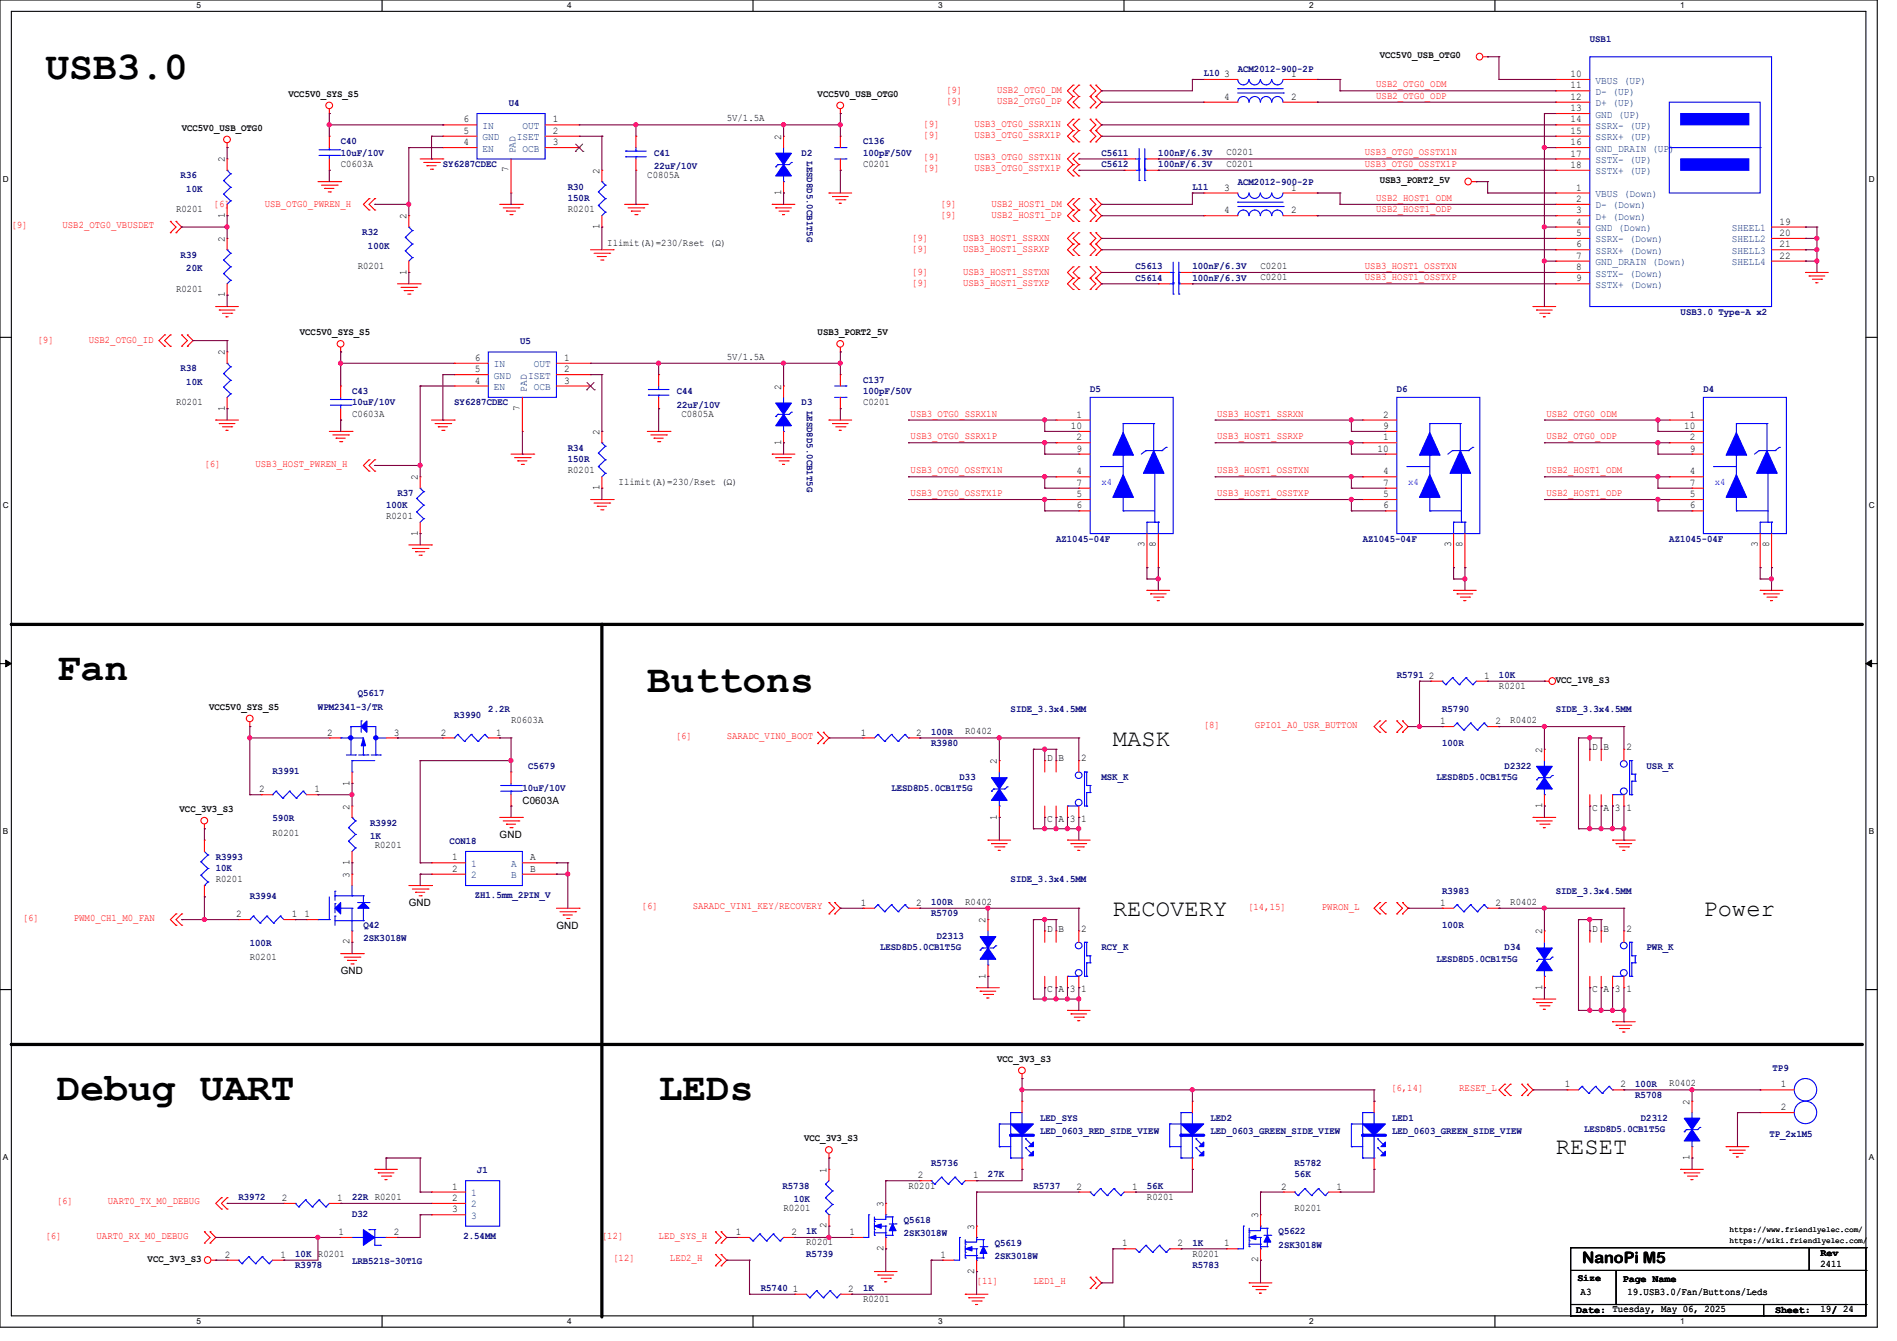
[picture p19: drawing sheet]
<svg xmlns="http://www.w3.org/2000/svg" width="297mm" height="210mm" viewBox="0 0 297 210" stroke-linecap="round" stroke-linejoin="round" font-family="sans-serif">
<defs><g id="words">
<g font-size="6.2">
<text x="7.1" y="12.3">USB3.0</text>
<text x="8.9" y="106.6">Fan</text>
<text x="101.3" y="108.3">Buttons</text>
<text x="8.9" y="172.3">Debug UART</text>
<text x="103.1" y="172.3">LEDs</text>
</g>
<g font-size="3.7">
<text x="174.2" y="116.8">MASK</text>
<text x="174.2" y="143.5">RECOVERY</text>
<text x="266.7" y="143.5">Power</text>
<text x="243.6" y="180.8">RESET</text>
</g>
<text font-size="2.5" x="247.7" y="197.7">NanoPi M5</text>
<g font-size="1.6" fill="#00007f">
<text x="188.5" y="11.9">L10</text>
<text x="193.8" y="11.2">ACM2012-900-2P</text>
<text x="248.9" y="6.6">USB1</text>
<text x="79.7" y="16.6">U4</text>
<text x="53.3" y="22.6">C40</text>
<text x="135.1" y="22.6">C136</text>
<text x="28.3" y="27.9">R36</text>
<text x="53.3" y="24.4">10uF/10V</text>
<text x="69.3" y="26.2">SY6287CDEC</text>
<text x="88.9" y="29.7">R30</text>
<text x="102.4" y="24.4">C41</text>
<text x="102.4" y="26.5">22uF/10V</text>
<text x="125.5" y="24.4">D2</text>
<text x="126.3" y="25.2" transform="rotate(90 126.3 25.2)">LESD8D5.0CB1T5G</text>
<text x="135.1" y="24.4">100pF/50V</text>
<text x="172.5" y="26.2">C5612</text>
<text x="172.5" y="24.4">C5611</text>
<text x="181.4" y="26.2">100nF/6.3V</text>
<text x="181.4" y="24.4">100nF/6.3V</text>
<text x="186.7" y="29.7">L11</text>
<text x="193.8" y="29">ACM2012-900-2P</text>
<text x="29.2" y="30.1">10K</text>
<text x="88.9" y="31.5">150R</text>
<text x="28.3" y="40.4">R39</text>
<text x="56.7" y="36.8">R32</text>
<text x="57.6" y="38.9">100K</text>
<text x="29.2" y="42.5">20K</text>
<text x="177.8" y="42.2">C5613</text>
<text x="177.8" y="43.9">C5614</text>
<text x="186.7" y="42.2">100nF/6.3V</text>
<text x="186.7" y="43.9">100nF/6.3V</text>
<text x="81.4" y="53.9">U5</text>
<text x="263.1" y="49.3">USB3.0 Type-A x2</text>
<text x="28.3" y="58.2">R38</text>
<text x="135.1" y="59.9">C137</text>
<text x="29.2" y="60.3">10K</text>
<text x="55.1" y="61.7">C43</text>
<text x="55.1" y="63.5">10uF/10V</text>
<text x="71.1" y="63.5">SY6287CDEC</text>
<text x="106" y="61.7">C44</text>
<text x="106" y="63.8">22uF/10V</text>
<text x="125.5" y="63.5">D3</text>
<text x="126.3" y="64.3" transform="rotate(90 126.3 64.3)">LESD8D5.0CB1T5G</text>
<text x="135.1" y="61.7">100pF/50V</text>
<text x="170.7" y="61.4">D5</text>
<text x="218.7" y="61.4">D6</text>
<text x="266.7" y="61.4">D4</text>
<text x="88.9" y="70.6">R34</text>
<text x="62.2" y="77.7">R37</text>
<text x="88.9" y="72.4">150R</text>
<text x="60.5" y="79.5">100K</text>
<text x="165.4" y="84.8">AZ1045-04F</text>
<text x="213.4" y="84.8">AZ1045-04F</text>
<text x="261.4" y="84.8">AZ1045-04F</text>
<text x="218.7" y="106.2">R5791</text>
<text x="234.7" y="106.2">10K</text>
<text x="49.8" y="111.2">WPM2341-3/TR</text>
<text x="56" y="109">Q5617</text>
<text x="71.1" y="112.4">R3990</text>
<text x="76.5" y="111.5">2.2R</text>
<text x="158.2" y="111.5">SIDE_3.3x4.5MM</text>
<text x="225.8" y="111.5">R5790</text>
<text x="243.6" y="111.5">SIDE_3.3x4.5MM</text>
<text x="145.8" y="116.8">R3980</text>
<text x="145.8" y="115.1">100R</text>
<text x="225.8" y="116.8">100R</text>
<text x="42.7" y="121.3">R3991</text>
<text x="81.8" y="123.9">10uF/10V</text>
<text x="82.7" y="120.4">C5679</text>
<text x="139.6" y="123.9">LESD8D5.0CB1T5G</text>
<text x="150.2" y="122.2">D33</text>
<text x="172.5" y="122.2">MSK_K</text>
<text x="224.9" y="122.2">LESD8D5.0CB1T5G</text>
<text x="235.6" y="120.4">D2322</text>
<text x="257.8" y="120.4">USR_K</text>
<text x="42.7" y="128.6">590R</text>
<text x="58" y="129.3">R3992</text>
<text x="58" y="131.4">1K</text>
<text x="33.8" y="134.6">R3993</text>
<text x="33.8" y="136.4">10K</text>
<text x="70.4" y="132.1">CON18</text>
<text x="39.1" y="140.8">R3994</text>
<text x="74.3" y="140.7">ZH1.5mm_2PIN_V</text>
<text x="145.8" y="143.5">R5709</text>
<text x="145.8" y="141.7">100R</text>
<text x="158.2" y="138.2">SIDE_3.3x4.5MM</text>
<text x="225.8" y="140">R3983</text>
<text x="243.6" y="140">SIDE_3.3x4.5MM</text>
<text x="39.1" y="148.1">100R</text>
<text x="56.9" y="145.3">Q42</text>
<text x="56.9" y="147.4">2SK3018W</text>
<text x="137.8" y="148.8">LESD8D5.0CB1T5G</text>
<text x="146.7" y="147.1">D2313</text>
<text x="172.5" y="148.8">RCY_K</text>
<text x="225.8" y="145.3">100R</text>
<text x="235.6" y="148.8">D34</text>
<text x="257.8" y="148.8">PWR_K</text>
<text x="224.9" y="150.6">LESD8D5.0CB1T5G</text>
<text x="277.5" y="167.7">TP9</text>
<text x="256" y="172">R5708</text>
<text x="256" y="170.2">100R</text>
<text x="162.9" y="175.5">LED_SYS</text>
<text x="162.9" y="177.6">LED_0603_RED_SIDE_VIEW</text>
<text x="189.5" y="175.5">LED2</text>
<text x="189.5" y="177.6">LED_0603_GREEN_SIDE_VIEW</text>
<text x="218" y="175.5">LED1</text>
<text x="218" y="177.6">LED_0603_GREEN_SIDE_VIEW</text>
<text x="248" y="177.3">LESD8D5.0CB1T5G</text>
<text x="256.9" y="175.5">D2312</text>
<text x="277" y="178">TP_2x1M5</text>
<text x="74.7" y="183.7">J1</text>
<text x="145.8" y="182.6">R5736</text>
<text x="154.7" y="184.4">27K</text>
<text x="202.7" y="182.6">R5782</text>
<text x="202.7" y="184.4">56K</text>
<text x="37.3" y="188">R3972</text>
<text x="55.1" y="188">22R R0201</text>
<text x="55.1" y="190.6">D32</text>
<text x="122.5" y="186.2">R5738</text>
<text x="124.3" y="188.3">10K</text>
<text x="141.5" y="191.5">Q5618</text>
<text x="161.8" y="186.2">R5737</text>
<text x="179.6" y="186.2">56K</text>
<text x="46.2" y="196.8">10K R0201</text>
<text x="55.1" y="197.9">LRB521S-30T1G</text>
<text x="72.6" y="194">2.54MM</text>
<text x="126.2" y="196.8">R5739</text>
<text x="126.2" y="193.3">1K</text>
<text x="141.5" y="193.6">2SK3018W</text>
<text x="155.7" y="195.1">Q5619</text>
<text x="155.7" y="197.2">2SK3018W</text>
<text x="186.7" y="195.1">1K</text>
<text x="200.2" y="193.3">Q5622</text>
<text x="200.2" y="195.4">2SK3018W</text>
<text x="46.2" y="198.6">R3978</text>
<text x="119.1" y="202.2">R5740</text>
<text x="135.1" y="202.2">1K</text>
<text x="186.7" y="198.6">R5783</text>
</g>
<g font-size="1.6">
<text x="216" y="9.1">VCC5V0_USB_OTG0</text>
<text x="45.2" y="15.2">VCC5V0_SYS_S5</text>
<text x="128" y="15.2">VCC5V0_USB_OTG0</text>
<text x="191.7" y="15.6">4</text>
<text x="191.7" y="12.1">3</text>
<text x="202.1" y="15.6">2</text>
<text x="202.1" y="12.1">1</text>
<text x="245.9" y="12.1">10</text>
<text x="245.9" y="13.8">11</text>
<text x="245.9" y="15.6">12</text>
<text x="245.9" y="17.4">13</text>
<text x="28.4" y="20.5">VCC5V0_USB_OTG0</text>
<text x="72.6" y="22.7">4</text>
<text x="72.6" y="21">5</text>
<text x="72.6" y="19.2">6</text>
<text x="86.6" y="19.2">1</text>
<text x="86.6" y="21">2</text>
<text x="86.6" y="22.7">3</text>
<text x="113.8" y="19">5V/1.5A</text>
<text x="122.3" y="21.9" transform="rotate(-90 122.3 21.9)">2</text>
<text x="245.9" y="19.2">14</text>
<text x="245.9" y="21">15</text>
<text x="245.9" y="22.7">16</text>
<text x="35.2" y="25.4" transform="rotate(-90 35.2 25.4)">2</text>
<text x="53.3" y="26.1">C0603A</text>
<text x="79.6" y="27" transform="rotate(-90 79.6 27)">7</text>
<text x="93.9" y="27.2" transform="rotate(-90 93.9 27.2)">2</text>
<text x="101.3" y="27.9">C0805A</text>
<text x="135.1" y="26.1">C0201</text>
<text x="191.7" y="29.8">3</text>
<text x="192" y="26.1">C0201</text>
<text x="192" y="24.3">C0201</text>
<text x="202.1" y="29.8">1</text>
<text x="216" y="28.7">USB3_PORT2_5V</text>
<text x="245.9" y="24.5">17</text>
<text x="245.9" y="26.3">18</text>
<text x="246.8" y="29.8">1</text>
<text x="27.6" y="33.2">R0201</text>
<text x="35.2" y="34.1" transform="rotate(-90 35.2 34.1)">1</text>
<text x="63.6" y="34.3" transform="rotate(-90 63.6 34.3)">2</text>
<text x="88.9" y="33.2">R0201</text>
<text x="93.9" y="35.9" transform="rotate(-90 93.9 35.9)">1</text>
<text x="122.3" y="30.6" transform="rotate(-90 122.3 30.6)">1</text>
<text x="191.7" y="33.4">4</text>
<text x="202.1" y="33.4">2</text>
<text x="246.8" y="31.6">2</text>
<text x="246.8" y="33.4">3</text>
<text x="246.8" y="35.2">4</text>
<text x="278.6" y="35.2">19</text>
<text x="35.2" y="37.9" transform="rotate(-90 35.2 37.9)">2</text>
<text x="95.1" y="38.6">Ilimit(A)=230/Rset (Ω)</text>
<text x="246.8" y="37">5</text>
<text x="246.8" y="38.7">6</text>
<text x="246.8" y="40.5">7</text>
<text x="278.6" y="37">20</text>
<text x="278.6" y="38.7">21</text>
<text x="278.6" y="40.5">22</text>
<text x="27.6" y="45.7">R0201</text>
<text x="35.2" y="46.6" transform="rotate(-90 35.2 46.6)">1</text>
<text x="56" y="42.1">R0201</text>
<text x="63.6" y="43" transform="rotate(-90 63.6 43)">1</text>
<text x="197.4" y="42.1">C0201</text>
<text x="197.4" y="43.9">C0201</text>
<text x="246.8" y="42.3">8</text>
<text x="246.8" y="44.1">9</text>
<text x="46.9" y="52.5">VCC5V0_SYS_S5</text>
<text x="128" y="52.5">USB3_PORT2_5V</text>
<text x="35.2" y="55.7" transform="rotate(-90 35.2 55.7)">2</text>
<text x="74.3" y="58.3">5</text>
<text x="74.3" y="56.5">6</text>
<text x="88.3" y="56.5">1</text>
<text x="88.3" y="58.3">2</text>
<text x="113.8" y="56.3">5V/1.5A</text>
<text x="27.6" y="63.5">R0201</text>
<text x="35.2" y="64.3" transform="rotate(-90 35.2 64.3)">1</text>
<text x="55.1" y="65.2">C0603A</text>
<text x="74.3" y="60.1">4</text>
<text x="81.4" y="64.3" transform="rotate(-90 81.4 64.3)">7</text>
<text x="88.3" y="60.1">3</text>
<text x="106.7" y="65.2">C0805A</text>
<text x="122.3" y="61" transform="rotate(-90 122.3 61)">2</text>
<text x="135.1" y="63.5">C0201</text>
<text x="168.6" y="65.4">1</text>
<text x="216.6" y="65.4">2</text>
<text x="264.6" y="65.4">1</text>
<text x="93.9" y="68.1" transform="rotate(-90 93.9 68.1)">2</text>
<text x="122.3" y="69.7" transform="rotate(-90 122.3 69.7)">1</text>
<text x="167.7" y="67.2">10</text>
<text x="168.6" y="69">2</text>
<text x="168.6" y="70.7">9</text>
<text x="215.7" y="70.7">10</text>
<text x="216.6" y="69">1</text>
<text x="216.6" y="67.2">9</text>
<text x="263.7" y="67.2">10</text>
<text x="264.6" y="69">2</text>
<text x="264.6" y="70.7">9</text>
<text x="65.4" y="75.2" transform="rotate(-90 65.4 75.2)">2</text>
<text x="88.9" y="74.1">R0201</text>
<text x="93.9" y="76.8" transform="rotate(-90 93.9 76.8)">1</text>
<text x="96.9" y="75.9">Ilimit(A)=230/Rset (Ω)</text>
<text x="168.6" y="74.3">4</text>
<text x="168.6" y="77.9">5</text>
<text x="168.6" y="76.1">7</text>
<text x="216.6" y="74.3">4</text>
<text x="216.6" y="77.9">5</text>
<text x="216.6" y="76.1">7</text>
<text x="264.6" y="74.3">4</text>
<text x="264.6" y="77.9">5</text>
<text x="264.6" y="76.1">7</text>
<text x="60.5" y="81.2">R0201</text>
<text x="65.4" y="83.9" transform="rotate(-90 65.4 83.9)">1</text>
<text x="168.6" y="79.6">6</text>
<text x="216.6" y="79.6">6</text>
<text x="264.6" y="79.6">6</text>
<text x="179.2" y="85.7" transform="rotate(-90 179.2 85.7)">3</text>
<text x="181" y="85.7" transform="rotate(-90 181 85.7)">8</text>
<text x="227.2" y="85.7" transform="rotate(-90 227.2 85.7)">3</text>
<text x="229" y="85.7" transform="rotate(-90 229 85.7)">8</text>
<text x="275.2" y="85.7" transform="rotate(-90 275.2 85.7)">3</text>
<text x="277" y="85.7" transform="rotate(-90 277 85.7)">8</text>
<text x="223.7" y="106.3">2</text>
<text x="232.4" y="106.3">1</text>
<text x="234.7" y="107.9">R0201</text>
<text x="243.6" y="106.9">VCC_1V8_S3</text>
<text x="32.7" y="111.2">VCC5V0_SYS_S5</text>
<text x="80" y="113.2">R0603A</text>
<text x="225.5" y="113.4">1</text>
<text x="234.1" y="113.4">2</text>
<text x="236.5" y="113.2">R0402</text>
<text x="51.2" y="115.2">2</text>
<text x="61.7" y="115.2">3</text>
<text x="69" y="115.2">2</text>
<text x="77.7" y="115.2">1</text>
<text x="134.8" y="115.2">1</text>
<text x="143.5" y="115.2">2</text>
<text x="151.1" y="115">R0402</text>
<text x="156.1" y="119.7" transform="rotate(-90 156.1 119.7)">2</text>
<text x="164" y="119.3">D B</text>
<text x="169.3" y="119.3">2</text>
<text x="241.4" y="117.9" transform="rotate(-90 241.4 117.9)">2</text>
<text x="249.3" y="117.5">D B</text>
<text x="254.6" y="117.5">2</text>
<text x="40.6" y="124.1">2</text>
<text x="49.2" y="124.1">1</text>
<text x="54.7" y="123" transform="rotate(-90 54.7 123)">1</text>
<text x="81.8" y="125.9">C0603A</text>
<text x="28.1" y="127.2">VCC_3V3_S3</text>
<text x="42.7" y="130.8">R0201</text>
<text x="54.7" y="126.8" transform="rotate(-90 54.7 126.8)">2</text>
<text x="78.2" y="131.2">GND</text>
<text x="156.1" y="128.4" transform="rotate(-90 156.1 128.4)">1</text>
<text x="164" y="128.7">C A 3</text>
<text x="169.3" y="128.7">1</text>
<text x="241.4" y="126.6" transform="rotate(-90 241.4 126.6)">1</text>
<text x="249.3" y="127">C</text>
<text x="251.1" y="127">A</text>
<text x="252.9" y="127">3</text>
<text x="254.6" y="127">1</text>
<text x="54.7" y="137.5" transform="rotate(-90 54.7 137.5)">3</text>
<text x="54.7" y="135.5" transform="rotate(-90 54.7 135.5)">1</text>
<text x="58.7" y="132.8">R0201</text>
<text x="70.8" y="134.7">1</text>
<text x="70.8" y="136.5">2</text>
<text x="83" y="134.7">A</text>
<text x="83" y="136.5">B</text>
<text x="33.8" y="138.1">R0201</text>
<text x="37" y="143.6">2</text>
<text x="45.7" y="143.6">1</text>
<text x="47.7" y="143.6">1</text>
<text x="64" y="141.9">GND</text>
<text x="134.8" y="141.9">1</text>
<text x="143.5" y="141.9">2</text>
<text x="151.1" y="141.7">R0402</text>
<text x="225.5" y="141.9">1</text>
<text x="234.1" y="141.9">2</text>
<text x="236.5" y="141.7">R0402</text>
<text x="54.7" y="147.9" transform="rotate(-90 54.7 147.9)">2</text>
<text x="87.1" y="145.5">GND</text>
<text x="154.3" y="144.6" transform="rotate(-90 154.3 144.6)">2</text>
<text x="164" y="145.9">D B</text>
<text x="169.3" y="145.9">2</text>
<text x="241.4" y="146.3" transform="rotate(-90 241.4 146.3)">2</text>
<text x="249.3" y="145.9">D B</text>
<text x="254.6" y="145.9">2</text>
<text x="39.1" y="150.4">R0201</text>
<text x="53.3" y="152.6">GND</text>
<text x="154.3" y="153.2" transform="rotate(-90 154.3 153.2)">1</text>
<text x="164" y="155.4">C A 3</text>
<text x="169.3" y="155.4">1</text>
<text x="241.4" y="155" transform="rotate(-90 241.4 155)">1</text>
<text x="249.3" y="155.4">C</text>
<text x="251.1" y="155.4">A</text>
<text x="252.9" y="155.4">3</text>
<text x="254.6" y="155.4">1</text>
<text x="156.1" y="166.3">VCC_3V3_S3</text>
<text x="245" y="170.3">1</text>
<text x="253.7" y="170.3">2</text>
<text x="261.4" y="170.1">R0402</text>
<text x="264.5" y="173" transform="rotate(-90 264.5 173)">2</text>
<text x="278.8" y="170.3">1</text>
<text x="278.8" y="173.9">2</text>
<text x="125.9" y="178.7">VCC_3V3_S3</text>
<text x="129.4" y="183.7" transform="rotate(-90 129.4 183.7)">1</text>
<text x="143.7" y="184.5">2</text>
<text x="152.4" y="184.5">1</text>
<text x="264.5" y="181.7" transform="rotate(-90 264.5 181.7)">1</text>
<text x="44.1" y="188.1">2</text>
<text x="52.8" y="188.1">1</text>
<text x="70.8" y="186.3">1</text>
<text x="70.8" y="188.1">2</text>
<text x="70.8" y="189.9">3</text>
<text x="122.7" y="189.7">R0201</text>
<text x="138.3" y="189" transform="rotate(-90 138.3 189)">3</text>
<text x="142.2" y="186.1">R0201</text>
<text x="168.6" y="186.3">2</text>
<text x="177.2" y="186.3">1</text>
<text x="179.6" y="187.9">R0201</text>
<text x="197" y="190.8" transform="rotate(-90 197 190.8)">3</text>
<text x="200.6" y="186.3">2</text>
<text x="202.7" y="189.7">R0201</text>
<text x="209.3" y="186.3">1</text>
<text x="23.1" y="197.6">VCC_3V3_S3</text>
<text x="35.2" y="197">2</text>
<text x="43.9" y="197">1</text>
<text x="53" y="193.4">1</text>
<text x="61.7" y="193.4">2</text>
<text x="115.2" y="193.4">1</text>
<text x="123.9" y="193.4">2</text>
<text x="126.2" y="195">R0201</text>
<text x="129.4" y="192.4" transform="rotate(-90 129.4 192.4)">2</text>
<text x="133" y="193.4">1</text>
<text x="138.3" y="195.9" transform="rotate(-90 138.3 195.9)">2</text>
<text x="147.2" y="197">1</text>
<text x="152.5" y="192.6" transform="rotate(-90 152.5 192.6)">3</text>
<text x="175.7" y="195.2">1</text>
<text x="184.4" y="195.2">2</text>
<text x="186.7" y="196.8">R0201</text>
<text x="191.7" y="195.2">1</text>
<text x="197" y="197.7" transform="rotate(-90 197 197.7)">2</text>
<text x="285" y="196.7">Rev</text>
<text x="124.1" y="202.3">1</text>
<text x="132.8" y="202.3">2</text>
<text x="135.1" y="203.9">R0201</text>
<text x="152.5" y="199.5" transform="rotate(-90 152.5 199.5)">2</text>
<text x="247" y="200.6">Size</text>
<text x="247.5" y="202.9">A3</text>
<text x="254.1" y="200.7">Page Name</text>
<text x="254.8" y="202.9">19.USB3.0/Fan/Buttons/Leds</text>
<text x="285" y="198.4">2411</text>
<text x="246.8" y="205.6">Date: Tuesday, May 06, 2025</text>
<text x="277.9" y="205.6">Sheet:</text>
<text x="285" y="205.5">19/ 24</text>
</g>
<g font-size="1.6" fill="#f00">
<text x="148.1" y="14.6">[9]</text>
<text x="148.1" y="16.3">[9]</text>
<text x="156.1" y="14.6">USB2_OTG0_DM</text>
<text x="156.1" y="16.3">USB2_OTG0_DP</text>
<text x="215.5" y="15.5">USB2_OTG0_ODP</text>
<text x="215.5" y="13.7">USB2_OTG0_ODM</text>
<text x="144.6" y="19.9">[9]</text>
<text x="144.6" y="21.7">[9]</text>
<text x="152.6" y="19.9">USB3_OTG0_SSRX1N</text>
<text x="152.6" y="21.7">USB3_OTG0_SSRX1P</text>
<text x="144.6" y="25.1">[9]</text>
<text x="144.6" y="26.8">[9]</text>
<text x="152.6" y="25.1">USB3_OTG0_SSTX1N</text>
<text x="152.6" y="26.8">USB3_OTG0_SSTX1P</text>
<text x="213.7" y="24.3">USB3_OTG0_OSSTX1N</text>
<text x="213.7" y="26.1">USB3_OTG0_OSSTX1P</text>
<text x="1.8" y="35.7">[9]</text>
<text x="9.8" y="35.7">USB2_OTG0_VBUSDET</text>
<text x="33.4" y="32.3">[6]</text>
<text x="41.4" y="32.3">USB_OTG0_PWREN_H</text>
<text x="147.2" y="34.1">[9]</text>
<text x="147.2" y="32.3">[9]</text>
<text x="155.2" y="34.1">USB2_HOST1_DP</text>
<text x="155.2" y="32.3">USB2_HOST1_DM</text>
<text x="215.5" y="31.5">USB2_HOST1_ODM</text>
<text x="215.5" y="33.2">USB2_HOST1_ODP</text>
<text x="142.8" y="39.5">[9]</text>
<text x="142.8" y="37.7">[9]</text>
<text x="150.8" y="39.5">USB3_HOST1_SSRXP</text>
<text x="150.8" y="37.7">USB3_HOST1_SSRXN</text>
<text x="142.8" y="44.8">[9]</text>
<text x="142.8" y="43">[9]</text>
<text x="150.8" y="44.8">USB3_HOST1_SSTXP</text>
<text x="150.8" y="43">USB3_HOST1_SSTXN</text>
<text x="213.7" y="42.1">USB3_HOST1_OSSTXN</text>
<text x="213.7" y="43.9">USB3_HOST1_OSSTXP</text>
<text x="5.9" y="53.7">[9]</text>
<text x="13.9" y="53.7">USB2_OTG0_ID</text>
<text x="142.6" y="65.2">USB3_OTG0_SSRX1N</text>
<text x="190.6" y="65.2">USB3_HOST1_SSRXN</text>
<text x="242.1" y="65.2">USB2_OTG0_ODM</text>
<text x="142.6" y="68.8">USB3_OTG0_SSRX1P</text>
<text x="190.6" y="68.8">USB3_HOST1_SSRXP</text>
<text x="242.1" y="68.8">USB2_OTG0_ODP</text>
<text x="32" y="73.1">[6]</text>
<text x="40" y="73.1">USB3_HOST_PWREN_H</text>
<text x="142.6" y="74.1">USB3_OTG0_OSSTX1N</text>
<text x="142.6" y="77.7">USB3_OTG0_OSSTX1P</text>
<text x="190.6" y="74.1">USB3_HOST1_OSSTXN</text>
<text x="190.6" y="77.7">USB3_HOST1_OSSTXP</text>
<text x="242.1" y="74.1">USB2_HOST1_ODM</text>
<text x="242.1" y="77.7">USB2_HOST1_ODP</text>
<text x="188.5" y="114">[8]</text>
<text x="196.5" y="114">GPIO1_A0_USR_BUTTON</text>
<text x="105.8" y="115.7">[6]</text>
<text x="113.8" y="115.7">SARADC_VIN0_BOOT</text>
<text x="100.5" y="142.4">[6]</text>
<text x="108.5" y="142.4">SARADC_VIN1_KEY/RECOVERY</text>
<text x="195.4" y="142.6">[14,15]</text>
<text x="207" y="142.6">PWRON_L</text>
<text x="3.6" y="144.2">[6]</text>
<text x="11.6" y="144.2">PWM0_CH1_M0_FAN</text>
<text x="217.8" y="170.9">[6,14]</text>
<text x="228.5" y="170.9">RESET_L</text>
<text x="8.9" y="188.6">[6]</text>
<text x="16.9" y="188.6">UART0_TX_M0_DEBUG</text>
<text x="7.1" y="194">[6]</text>
<text x="15.1" y="194">UART0_RX_M0_DEBUG</text>
<text x="94.2" y="194">[12]</text>
<text x="96" y="197.5">[12]</text>
<text x="103.1" y="194">LED_SYS_H</text>
<text x="104.9" y="197.5">LED2_H</text>
<text x="152.9" y="201.1">[11]</text>
<text x="161.8" y="201.1">LED1_H</text>
</g>
<g font-size="1.6" fill="#003f7f">
<text x="249.8" y="13.1">VBUS (UP)</text>
<text x="249.8" y="14.9">D- (UP)</text>
<text x="249.8" y="16.6">D+ (UP)</text>
<text x="75.6" y="23.7">EN</text>
<text x="75.6" y="22">GND</text>
<text x="75.6" y="20.2">IN</text>
<text x="80.9" y="22">ISET</text>
<text x="81.8" y="20.2">OUT</text>
<text x="81.8" y="23.7">OCB</text>
<text x="249.8" y="18.4">GND (UP)</text>
<text x="249.8" y="20.2">SSRX- (UP)</text>
<text x="249.8" y="22">SSRX+ (UP)</text>
<text x="249.8" y="23.7">GND_DRAIN (UP)</text>
<text x="80.7" y="24" transform="rotate(-90 80.7 24)">PAD</text>
<text x="249.8" y="25.5">SSTX- (UP)</text>
<text x="249.8" y="27.3">SSTX+ (UP)</text>
<text x="249.8" y="30.9">VBUS (Down)</text>
<text x="249.8" y="32.6">D- (Down)</text>
<text x="249.8" y="34.4">D+ (Down)</text>
<text x="249.8" y="36.2">GND (Down)</text>
<text x="249.8" y="38">SSRX- (Down)</text>
<text x="249.8" y="39.8">SSRX+ (Down)</text>
<text x="249.8" y="41.5">GND_DRAIN (Down)</text>
<text x="271.1" y="36.2">SHEEL1</text>
<text x="271.1" y="38">SHELL2</text>
<text x="271.1" y="39.8">SHELL3</text>
<text x="271.1" y="41.5">SHELL4</text>
<text x="249.8" y="43.3">SSTX- (Down)</text>
<text x="249.8" y="45.1">SSTX+ (Down)</text>
<text x="77.3" y="59.3">GND</text>
<text x="77.3" y="57.5">IN</text>
<text x="82.7" y="59.3">ISET</text>
<text x="83.6" y="57.5">OUT</text>
<text x="77.3" y="61.1">EN</text>
<text x="82.5" y="61.3" transform="rotate(-90 82.5 61.3)">PAD</text>
<text x="83.6" y="61.1">OCB</text>
<text x="73.8" y="135.8">1</text>
<text x="73.8" y="137.5">2</text>
<text x="80" y="135.8">A</text>
<text x="80" y="137.5">B</text>
<text x="73.8" y="187.3">1</text>
<text x="73.8" y="189.1">2</text>
<text x="73.8" y="190.9">3</text>
</g>
<g font-size="1.6" fill="#00f">
<text x="172.5" y="75.9">x4</text>
<text x="220.5" y="75.9">x4</text>
<text x="268.5" y="75.9">x4</text>
</g>
<g font-size="1.3">
<text x="30.8" y="1.3">5</text>
<text x="88.8" y="1.3">4</text>
<text x="146.9" y="1.3">3</text>
<text x="205" y="1.3">2</text>
<text x="263.1" y="1.3">1</text>
<text x=".5" y="28.4">D</text>
<text x="292.6" y="28.4">D</text>
<text x=".5" y="79.5">C</text>
<text x="292.6" y="79.5">C</text>
<text x=".5" y="130.6">B</text>
<text x="292.6" y="130.6">B</text>
<text x=".5" y="181.7">A</text>
<text x="292.6" y="181.7">A</text>
<text x="30.8" y="207.4">5</text>
<text x="88.8" y="207.4">4</text>
<text x="146.9" y="207.4">3</text>
<text x="205" y="207.4">2</text>
<text x="263.1" y="207.4">1</text>
</g>
<g font-size="1.2">
<text x="270.8" y="194.6">https://wiki.friendlyelec.com/</text>
<text x="270.8" y="192.9">https://www.friendlyelec.com/</text>
</g>
</g></defs>
<path d="M0 0h293.9v207.9h-293.9zM1.8 1.8h290.3v204.3h-290.3z" fill="none" stroke="#000" stroke-width=".17"/>
<g fill="#fff">
<path d="M30.8 .2h.7v1.4h-.7z"/>
<path d="M30.8 206.2h.7v1.4h-.7z"/>
</g>
<path d="M59.8 0v1.8M59.8 206.1v1.8" fill="none" stroke="#000" stroke-width=".17"/>
<g fill="#fff">
<path d="M88.8 .2h.7v1.4h-.7z"/>
<path d="M88.8 206.2h.7v1.4h-.7z"/>
</g>
<path d="M117.9 0v1.8M117.9 206.1v1.8" fill="none" stroke="#000" stroke-width=".17"/>
<g fill="#fff">
<path d="M146.9 .2h.7v1.4h-.7z"/>
<path d="M146.9 206.2h.7v1.4h-.7z"/>
</g>
<path d="M176 0v1.8M176 206.1v1.8" fill="none" stroke="#000" stroke-width=".17"/>
<g fill="#fff">
<path d="M205 .2h.7v1.4h-.7z"/>
<path d="M205 206.2h.7v1.4h-.7z"/>
</g>
<path d="M234.1 0v1.8M234.1 206.1v1.8" fill="none" stroke="#000" stroke-width=".17"/>
<g fill="#fff">
<path d="M263.1 .2h.6v1.4h-.6z"/>
<path d="M263.1 206.2h.6v1.4h-.6z"/>
<path d="M.5 27.3h.9v1.4h-.9z"/>
<path d="M292.6 27.3h.9v1.4h-.9z"/>
<path d="M.5 78.4h.9v1.4h-.9z"/>
<path d="M292.6 78.4h.9v1.4h-.9z"/>
</g>
<path d="M0 52.8h1.8M292.1 52.8h1.8" fill="none" stroke="#000" stroke-width=".17"/>
<g fill="#fff">
<path d="M.5 129.5h.8v1.4h-.8z"/>
<path d="M292.6 129.5h.8v1.4h-.8z"/>
</g>
<path d="M0 103.9h1.8M292.1 103.9h1.8" fill="none" stroke="#000" stroke-width=".17"/>
<path d="M.9 103.4l.9 .5-.9 .5zM292.1 103.9l.9-.5v1z" fill="#000" stroke="#000" stroke-width=".16"/>
<g fill="#fff">
<path d="M.5 180.5h.8v1.4h-.8z"/>
<path d="M292.6 180.5h.8v1.4h-.8z"/>
</g>
<g fill="none" stroke="#000" stroke-width=".17">
<path d="M0 155h1.8M292.1 155h1.8M245.9 195.4h.1M245.9 199h46.2M245.9 195.4v10.7M245.9 195.4h46.2M253 199v5.3M283.3 199h.1M283.3 195.4v3.6M292.1 199h.1M292.1 195.4h.1M292.1 195.4v10.7h-46.2"/>
<path d="M245.9 206.1h.1M245.9 204.3h46.2M253 204.3h.1M256.6 204.3h.1M276.1 206.1h.1M276.1 204.3v1.8M292.1 204.3h.1"/>
</g>
<path d="M1.8 97.8h289.8M94.2 97.8v108.4M1.8 163.6h289.8" fill="none" stroke="#000" stroke-width=".51"/>
<g fill="#000">
<circle cx="1.8" cy="97.8" r=".25"/>
<circle cx="94.2" cy="97.8" r=".25"/>
<circle cx="1.8" cy="163.6" r=".25"/>
</g>
<g fill="none" stroke="#f00" stroke-width=".17">
<path d="M51.6 17.8h.1M51.6 17.1v.7M69.3 19.6h.1M69.3 19.6h5.4M85.3 19.6h5.4M90.7 19.6h.1M131.6 17.8h.1M131.6 17.1v.7M168 18.7h.1M168 15.1h.1M168 13.3h.1M168 16.9h.1"/>
<path d="M168 18.7l-.9 .9 .9 .8M168 13.3l-.9 .9 .9 .9M168 15.1l-.9 .9 .9 .9M168.9 18.7h.1M168.9 15.1h.1M168.9 13.3h.1M168.9 16.9h.1M168.9 18.7l-.9 .9 .9 .8M168.9 13.3l-.9 .9 .9 .9M168.9 15.1l-.9 .9 .9 .9M170.7 18.7h.1M170.7 15.1h.1"/>
<path d="M170.7 13.3h.1M170.7 16.9h.1M170.7 18.7l.9 .9-.9 .8M170.7 15.1l.9 .9-.9 .9M170.7 13.3l.9 .9-.9 .9M171.6 18.7h.1M171.6 13.3h.1M171.6 15.1h.1M171.6 16.9h.1M171.6 18.7l.9 .9-.9 .8M171.6 13.3l.9 .9-.9 .9M171.6 15.1l.9 .9-.9 .9"/>
<path d="M232.2 8.9h.7M232.9 8.9h.1M26.7 36.4h.1M26.7 34.7h.1M26.7 34.7l.9 .9-.9 .8M27.6 34.7h.1M27.6 36.4h.1M27.6 34.7l.8 .9-.8 .8M35.6 23.1h.1M35.6 22.4v.7M49.8 28.4h3.5M50.3 29h2.5"/>
<path d="M50.8 29.5h.1M50.8 29.5h1.5M51.4 30.1h.3M51.7 30.1h.1M52.8 29h.1M53.3 28.4h.1M57.8 32.9h.1M57.8 31.1h.1M57.8 31.1l-.9 .9 .9 .9M58.7 32.9h.1M58.7 31.1h.1M58.7 31.1l-.9 .9 .9 .9"/>
<path d="M65.8 24.9h3.5M66.3 25.4h2.5M66.8 26h.1M66.8 26h1.5M67.4 26.5h.3M67.7 26.5h.1M68.8 25.4h.1M69.3 24.9h.1M69.3 23.1h.1M69.3 21.3h.1M69.3 21.3h5.4M69.3 23.1h5.4"/>
<path d="M78.2 32h3.6M78.8 32.6h2.4M79.3 33.1h.1M79.3 33.1h1.4M79.8 33.6h.4M80 30.2h.1M80 24.9v5.3M80.2 33.6h.1M81.2 32.6h.1M81.8 32h.1M85.3 21.3h5.4M85.3 23.1h5.4"/>
<path d="M90.7 21.3h.1M90.7 23.1h.1M92.5 39.1h3.5M93 39.7h2.5M95.5 39.7h.1M96 39.1h.1M97.8 32h3.5M98.3 32.6h2.5M98.8 33.1h.1M98.8 33.1h1.5M99.4 33.6h.3M99.7 33.6h.1"/>
<path d="M100.8 32.6h.1M101.3 32h.1M120.9 32h.1M120.9 32h3.6M121.5 32.6h.1M121.5 32.6h2.4M122 33.1h1.4M122.5 33.6h.1M122.5 33.6h.4M123.4 33.1h.1M129.8 30.2h.1M129.8 30.2h3.6"/>
<path d="M130.3 30.8h.1M130.3 30.8h2.5M130.9 31.3h1.4M131.4 31.8h.1M131.4 31.8h.3M132.3 31.3h.1M168 20.4h.1M168 22.2h.1M168 25.8h.1M168 24h.1M168 27.6h.1M168 34.7h.1"/>
<path d="M168 32.9h.1M168 31.1h.1M168 38.2h.1M168 36.4h.1M168 24l-.9 .9 .9 .9M168 25.8l-.9 .9 .9 .9M168 20.4l-.9 .9 .9 .9M168 38.2l-.9 .9 .9 .9M168 32.9l-.9 .9 .9 .9M168 36.4l-.9 .9 .9 .9M168 31.1l-.9 .9 .9 .9M168.9 20.4h.1"/>
<path d="M168.9 22.2h.1M168.9 25.8h.1M168.9 24h.1M168.9 27.6h.1M168.9 34.7h.1M168.9 32.9h.1M168.9 31.1h.1M168.9 38.2h.1M168.9 36.4h.1M168.9 20.4l-.9 .9 .9 .9M168.9 24l-.9 .9 .9 .9M168.9 25.8l-.9 .9 .9 .9"/>
<path d="M168.9 36.4l-.9 .9 .9 .9M168.9 32.9l-.9 .9 .9 .9M168.9 31.1l-.9 .9 .9 .9M168.9 38.2l-.9 .9 .9 .9M170.7 20.4h.1M170.7 22.2h.1M170.7 34.7h.1M170.7 32.9h.1M170.7 31.1h.1M170.7 38.2h.1M170.7 36.4h.1M170.7 20.4l.9 .9-.9 .9"/>
<path d="M170.7 32.9l.9 .9-.9 .9M170.7 36.4l.9 .9-.9 .9M170.7 31.1l.9 .9-.9 .9M170.7 38.2l.9 .9-.9 .9M171.6 20.4h.1M171.6 22.2h.1M171.6 32.9h.1M171.6 34.7h.1M171.6 31.1h.1M171.6 38.2h.1M171.6 36.4h.1M171.6 20.4l.9 .9-.9 .9"/>
<path d="M171.6 32.9l.9 .9-.9 .9M171.6 38.2l.9 .9-.9 .9M171.6 31.1l.9 .9-.9 .9M171.6 36.4l.9 .9-.9 .9M230.4 28.4h.7M231.1 28.4h.1M25.8 54.2h.1M25.8 52.5h.1M25.8 52.5l-.9 .8 .9 .9M26.7 54.2h.1M26.7 52.5h.1M26.7 52.5l-.9 .8 .9 .9"/>
<path d="M28.4 54.2h.1M28.4 52.5h.1M28.4 52.5l.9 .8-.9 .9M29.3 52.5h.1M29.3 54.2h.1M29.3 52.5l.9 .8-.9 .9M33.8 48h.1M33.8 48h3.5M34.3 48.6h.1M34.3 48.6h2.5M34.8 49.1h1.5M35.4 49.6h.1"/>
<path d="M35.4 49.6h.3M36.3 49.1h.1M53.3 55.1h.1M53.3 54.4v.7M62.2 44.4h3.6M62.8 45h2.4M63.3 45.5h.1M63.3 45.5h1.4M63.8 46.1h.4M64.2 46.1h.1M65.2 45h.1M65.8 44.4h.1"/>
<path d="M93.5 40.2h.1M93.5 40.2h1.5M94.1 40.7h.3M94.4 40.7h.1M131.6 55.1h.1M131.6 54.4v.7M168 45.3h.1M168 43.6h.1M168 41.8h.1M168 40h.1M168 43.6l-.9 .8 .9 .9M168 41.8l-.9 .9 .9 .9"/>
<path d="M168.9 45.3h.1M168.9 43.6h.1M168.9 41.8h.1M168.9 40h.1M168.9 43.6l-.9 .8 .9 .9M168.9 41.8l-.9 .9 .9 .9M170.7 45.3h.1M170.7 43.6h.1M170.7 41.8h.1M170.7 40h.1M170.7 43.6l.9 .8-.9 .9M170.7 41.8l.9 .9-.9 .9"/>
<path d="M171.6 43.6h.1M171.6 45.3h.1M171.6 41.8h.1M171.6 40h.1M171.6 43.6l.9 .8-.9 .9M171.6 41.8l.9 .9-.9 .9M240 48h.1M240 48h3.6M240.6 48.6h.1M240.6 48.6h2.4M241.1 49.1h1.4M241.6 49.6h.1"/>
<path d="M241.6 49.6h.4M242.5 49.1h.1M282.7 42.7h.1M282.7 42.7h3.6M283.3 43.2h.1M283.3 43.2h2.4M283.8 43.7h1.4M284.3 44.3h.1M284.3 44.3h.3M285.2 43.7h.1M33.8 65.8h.1M33.8 65.8h3.5"/>
<path d="M34.3 66.3h.1M34.3 66.3h2.5M34.8 66.8h1.5M35.4 67.4h.1M35.4 67.4h.3M36.3 66.8h.1M51.6 67.6h3.5M52.1 68.1h2.5M52.6 68.6h.1M52.6 68.6h1.5M53.2 69.2h.3M53.5 69.2h.1"/>
<path d="M54.6 68.1h.1M55.1 67.6h.1M57.8 73.8h.1M57.8 72h.1M57.8 72l-.9 .9 .9 .9M58.7 73.8h.1M58.7 72h.1M58.7 72l-.9 .9 .9 .9M67.6 65.8h3.5M68.1 66.3h2.5M68.6 66.8h.1M68.6 66.8h1.5"/>
<path d="M69.2 67.4h.3M69.5 67.4h.1M70.6 66.3h.1M71.1 65.8h.1M80 71.1h3.6M80.6 71.7h2.4M81.1 72.2h.1M81.1 72.2h1.4M81.6 72.7h.4M82 72.7h.1M83 71.7h.1M83.6 71.1h.1"/>
<path d="M92.5 78.2h3.5M93 78.8h2.5M93.5 79.3h.1M93.5 79.3h1.5M94.1 79.8h.3M94.4 79.8h.1M95.5 78.8h.1M96 78.2h.1M101.3 67.6h3.6M101.9 68.1h2.5M102.4 68.6h.1M102.4 68.6h1.4"/>
<path d="M103 69.2h.3M103.3 69.2h.1M104.4 68.1h.1M104.9 67.6h.1M120.9 71.1h.1M120.9 71.1h3.6M121.5 71.7h.1M121.5 71.7h2.4M122 72.2h1.4M122.5 72.7h.1M122.5 72.7h.4M122.7 69.3h.1"/>
<path d="M122.7 60.5h.1M122.7 60.5v1.7M122.7 67.6v1.7M123.4 72.2h.1M129.8 65.8h.1M129.8 65.8h3.6M130.3 66.3h.1M130.3 66.3h2.5M130.9 66.8h1.4M131.4 67.4h.1M131.4 67.4h.3M132.3 66.8h.1"/>
<path d="M64 85.3h3.6M64.6 85.9h2.4M65.1 86.4h.1M65.1 86.4h1.4M65.6 87h.4M66 87h.1M67 85.9h.1M67.6 85.3h.1M179.6 92.5h.1M179.6 92.5h3.5M180.1 93h.1M180.1 93h2.5"/>
<path d="M180.6 93.5h1.5M181.2 94.1h.1M181.2 94.1h.3M182.1 93.5h.1M227.6 92.5h.1M227.6 92.5h3.5M228.1 93h.1M228.1 93h2.5M228.6 93.5h1.5M229.2 94.1h.1M229.2 94.1h.3M230.1 93.5h.1"/>
<path d="M275.6 92.5h.1M275.6 92.5h3.5M276.1 93h.1M276.1 93h2.5M276.6 93.5h1.5M277.2 94.1h.1M277.2 94.1h.3M278.1 93.5h.1M39.1 113.8h.1M39.1 113.1v.7M128 116.5h.1M128 114.7h.1"/>
<path d="M128 114.7l.9 .9-.9 .9M128.9 114.7h.1M128.9 116.5h.1M128.9 114.7l.9 .9-.9 .9M216 114.7h.1M216 112.9h.1M216 112.9l-.9 .9 .9 .9M216.9 114.7h.1M216.9 112.9h.1M216.9 112.9l-.9 .9 .9 .9M218.7 114.7h.1M218.7 112.9h.1"/>
<path d="M218.7 112.9l.9 .9-.9 .9M219.6 112.9h.1M219.6 114.7h.1M219.6 112.9l.9 .9-.9 .9M225.8 113.8h.1M225.8 113.8h1.8M232.9 113.8h1.8M234.7 113.8h.1M241.8 106.7h.1M241.8 106.7h.7M32 129.8h.1M32 129.1v.7"/>
<path d="M40.9 124.5h.1M40.9 124.5h1.8M48 124.5h1.8M49.8 124.5h.1M64 138.7h3.6M64.6 139.2h2.4M65.1 139.7h.1M65.1 139.7h1.4M67 139.2h.1M67.6 138.7h.1M78.2 128h3.6M78.8 128.6h2.4"/>
<path d="M79.3 129.1h.1M79.3 129.1h1.4M79.8 129.6h.4M80.2 129.6h.1M81.2 128.6h.1M81.8 128h.1M154.7 131.6h.1M154.7 131.6h3.5M155.2 132.1h.1M155.2 132.1h2.5M155.7 132.6h1.5M156.3 133.2h.1"/>
<path d="M156.3 133.2h.3M157.2 132.6h.1M167.1 131.6h.1M167.1 131.6h3.6M167.7 132.1h.1M167.7 132.1h2.4M168.2 132.6h1.4M168.7 133.2h.1M168.7 133.2h.4M169.6 132.6h.1M240 128h.1M240 128h3.6"/>
<path d="M240.6 128.6h.1M240.6 128.6h2.4M241.1 129.1h1.4M241.6 129.6h.1M241.6 129.6h.4M242.5 129.1h.1M252.5 131.6h.1M252.5 131.6h3.5M253 132.1h.1M253 132.1h2.5M253.5 132.6h1.5M254.1 133.2h.1"/>
<path d="M254.1 133.2h.3M255 132.6h.1M27.6 144.9h.1M27.6 143.1h.1M27.6 143.1l-.9 .9 .9 .9M28.4 144.9h.1M28.4 143.1h.1M28.4 143.1l-.8 .9 .8 .9M53.3 149.4h3.6M53.9 149.9h2.4M54.4 150.4h.1M54.4 150.4h1.4"/>
<path d="M54.9 151h.4M55.3 151h.1M56.3 149.9h.1M56.9 149.4h.1M65.6 140.3h.4M66 140.3h.1M87.1 142.2h3.6M87.7 142.8h2.4M88.2 143.3h.1M88.2 143.3h1.4M88.7 143.8h.4M89.1 143.8h.1"/>
<path d="M90.1 142.8h.1M90.7 142.2h.1M129.8 143.1h.1M129.8 141.4h.1M129.8 141.4l.9 .8-.9 .9M130.7 141.4h.1M130.7 143.1h.1M130.7 141.4l.9 .8-.9 .9M152.9 154.7h.1M152.9 154.7h3.6M153.5 155.2h.1M153.5 155.2h2.4"/>
<path d="M154 155.7h1.4M154.5 156.3h.1M154.5 156.3h.4M155.4 155.7h.1M167.1 158.2h.1M167.1 158.2h3.6M167.7 158.8h.1M167.7 158.8h2.4M168.2 159.3h1.4M168.7 159.9h.1M168.7 159.9h.4M169.6 159.3h.1"/>
<path d="M216 143.1h.1M216 141.4h.1M216 141.4l-.9 .8 .9 .9M216.9 143.1h.1M216.9 141.4h.1M216.9 141.4l-.9 .8 .9 .9M218.7 143.1h.1M218.7 141.4h.1M218.7 141.4l.9 .8-.9 .9M219.6 141.4h.1M219.6 143.1h.1M219.6 141.4l.9 .8-.9 .9"/>
<path d="M225.8 142.2h.1M225.8 142.2h1.8M232.9 142.2h1.8M234.7 142.2h.1M240 156.5h.1M240 156.5h3.6M240.6 157h.1M240.6 157h2.4M241.1 157.5h1.4M241.6 158.1h.1M241.6 158.1h.4M242.5 157.5h.1"/>
<path d="M160 168.9h.1M160 168.2v.7M235.6 171.6h.1M235.6 169.8h.1M235.6 169.8l-.9 .9 .9 .9M236.5 171.6h.1M236.5 169.8h.1M236.5 169.8l-.9 .9 .9 .9M238.3 171.6h.1M238.3 169.8h.1M238.3 169.8l.8 .9-.8 .9M239.1 169.8h.1"/>
<path d="M239.1 171.6h.1M239.1 169.8l.9 .9-.9 .9M252.5 160h.1M252.5 160h3.5M253 160.6h.1M253 160.6h2.5M253.5 161.1h1.5M254.1 161.6h.1M254.1 161.6h.3M255 161.1h.1M270.3 179.6h.1M270.3 179.6h3.5"/>
<path d="M32 194.7h.1M32 192.9h.1M32 192.9l.9 .9-.9 .9M32.9 192.9h.1M32.9 194.7h.1M32.9 192.9l.9 .9-.9 .9M33.1 197.4h.7M33.8 197.4h.1M34.7 189.4h.1M34.7 187.6h.1M34.7 187.6l-.9 .9 .9 .9M35.6 189.4h.1"/>
<path d="M35.6 187.6h.1M35.6 187.6l-.9 .9 .9 .9M58.7 183.1h.1M58.7 183.1h3.5M59.2 183.7h.1M59.2 183.7h2.5M59.7 184.2h1.5M60.3 184.7h.1M60.3 184.7h.3M61.2 184.2h.1M112 194.7h.1M112 192.9h.1"/>
<path d="M112 198.2h.1M112 196.5h.1M112 192.9l.9 .9-.9 .9M112 196.5l.9 .9-.9 .8M112.9 192.9h.1M112.9 194.7h.1M112.9 196.5h.1M112.9 198.2h.1M112.9 192.9l.9 .9-.9 .9M112.9 196.5l.9 .9-.9 .8M129.8 181.4h.1M129.8 180.6v.8"/>
<path d="M136.9 199.1h.1M136.9 199.1h3.6M137.5 199.7h.1M137.5 199.7h2.4M144 184.9h.1M144 184.9h1.8M151.1 184.9h1.8M152.9 184.9h.1M263.1 183.1h.1M263.1 183.1h3.6M263.7 183.7h.1M263.7 183.7h2.4"/>
<path d="M264.2 184.2h1.4M264.8 184.7h.1M264.8 184.7h.3M265.6 184.2h.1M270.8 180.1h.1M270.8 180.1h2.5M271.3 180.6h1.5M271.9 181.2h.1M271.9 181.2h.3M272.8 180.6h.1M138 200.2h1.4M138.5 200.7h.1"/>
<path d="M138.5 200.7h.4M139.4 200.2h.1M151.1 202.7h.1M151.1 202.7h3.6M151.7 203.2h.1M151.7 203.2h2.4M152.2 203.8h1.4M152.7 204.3h.1M152.7 204.3h.4M153.6 203.8h.1M170.7 201.8h.1M170.7 200h.1"/>
<path d="M170.7 200l.9 .9-.9 .9M171.6 200h.1M171.6 201.8h.1M171.6 200l.9 .9-.9 .9M195.6 200.9h.1M195.6 200.9h3.5M196.1 201.5h.1M196.1 201.5h2.5M196.6 202h1.5M197.2 202.5h.1M197.2 202.5h.3M198.1 202h.1"/>
<circle cx="51.6" cy="16.5" r=".52"/>
<circle cx="131.6" cy="16.5" r=".52"/>
<circle cx="231.6" cy="8.9" r=".52"/>
<circle cx="35.5" cy="21.8" r=".52"/>
<circle cx="229.9" cy="28.4" r=".52"/>
<circle cx="53.3" cy="53.8" r=".52"/>
<circle cx="131.6" cy="53.8" r=".52"/>
<circle cx="39.1" cy="112.5" r=".52"/>
<circle cx="243" cy="106.7" r=".52"/>
<circle cx="32" cy="128.5" r=".52"/>
<circle cx="160" cy="167.6" r=".52"/>
<circle cx="32.5" cy="197.3" r=".52"/>
<circle cx="129.8" cy="180.1" r=".52"/>
</g>
<g fill="none" stroke="#00f" stroke-width=".17">
<path d="M74.7 17.8h10.6v7.1h-10.6zM121.5 65.2h.1M121.8 64.9h.1M121.8 64.9l-.3 .3M122.7 63.8h.1M122.7 67.6h.1M122.7 62.2v1.6M122.7 66v1.6M123.9 64.6h.1M123.9 64.6l-.3 .3h-1.8M228.1 113.2h.1M228.1 113.2l-.5 .6"/>
<path d="M228.1 113.2l1.1 1.1M229.2 114.3h.1M230.3 113.2h.1M230.3 113.2l-1.1 1.1M230.3 113.2l1 1.1M231.3 114.3h.1M232.4 113.2h.1M232.4 113.2l-1.1 1.1M232.4 113.2l.5 .6M232.9 113.8h.1M42.7 124.5h.1M43.2 123.9h.1"/>
<path d="M43.2 123.9l1.1 1.1M43.2 123.9l-.5 .6M44.3 125h.1M45.3 123.9h.1M45.3 123.9l1.1 1.1M45.3 123.9l-1 1.1M46.4 125h.1M47.5 123.9h.1M47.5 123.9l.5 .6M47.5 123.9l-1.1 1.1M228.1 141.7h.1M228.1 141.7l-.5 .5"/>
<path d="M228.1 141.7l1.1 1.1M229.2 142.8h.1M230.3 141.7h.1M230.3 141.7l-1.1 1.1M230.3 141.7l1 1.1M231.3 142.8h.1M232.4 141.7h.1M232.4 141.7l-1.1 1.1M232.4 141.7l.5 .5M232.9 142.2h.1M145.8 184.9h.1M145.8 184.9l.5 .6"/>
<path d="M146.3 185.5h.1M147.4 184.4h.1M147.4 184.4l1.1 1.1M147.4 184.4l-1.1 1.1M148.5 185.5h.1M149.5 184.4h.1M149.5 184.4l1.1 1.1M149.5 184.4l-1 1.1M150.6 185.5h.1M151.1 184.9l-.5 .6"/>
</g>
<g fill="#00f" stroke="#00f" stroke-width=".17">
<path d="M158.2 176h3.6l-1.8 1.8z"/>
<path d="M161.1 179.6l.7-.7v.7z"/>
<path d="M161.8 180.3v.7h-.7z"/>
<path d="M121.5 63.1h2.4l-1.2 1.8z" fill-rule="evenodd"/>
<path d="M122.7 64.9l1.2 1.8h-2.4z" fill-rule="evenodd"/>
</g>
<path d="M90.1 23.7h.1M90.1 22.6l1.2 1.1M91.2 22.6l-1.1 1.1M91.3 23.7h.1" fill="none" stroke="#7f3f00" stroke-width=".16"/>
<path d="M158.2 177.8h3.6" fill="none" stroke="#00f" stroke-width=".51"/>
<circle cx="158.2" cy="177.8" r=".25" fill="#00f"/>
<g fill="none" stroke="#00f" stroke-width=".17">
<path d="M93.7 32.2h.1M93.7 30.1h.1M93.7 32.2l1.1 1M93.7 30.1l1.1 1M94.2 28.4h.1M94.2 28.4l.6 .6M94.8 33.2h.1M94.8 31.1h.1M94.8 29h.1M94.8 33.2l-.6 .6M94.8 31.1l-1.1 1.1M94.8 29l-1.1 1.1"/>
<path d="M177.8 26.7h.6M178.4 28.3h.1M178.4 26.7h.1M178.4 25.1v3.2M179.2 26.7h.1M179.2 28.3h.1M179.2 26.7h.4M179.2 25.1v3.2M35 58.5h.1M35 58.5l1.1 1.1M35.6 56.9h.1M35.6 56.9l.5 .5"/>
<path d="M36.1 59.6h.1M36.1 57.4h.1M36.1 59.6l-1.1 1M36.1 57.4l-1.1 1.1M35 60.6h.1M35 60.6l1.1 1.1M36.1 61.7h.1M36.1 61.7l-.5 .5M155.2 123.9h.1M155.6 123.6h.1M155.6 123.6l-.4 .3M156.5 122.5h.1"/>
<path d="M156.5 126.2h.1M156.5 120.9v1.6M156.5 124.6v1.6M157.7 123.2h.1M157.7 123.2l-.3 .4h-1.8M252.5 152.9h.1M252.5 152.9h1.8M255.1 147.6h.1M255.1 147.6v5.3h.4M255.1 147.6h.4M255.5 147.6h.1M255.5 149.7h.1"/>
<path d="M255.5 150.8h.1M255.5 152.9h.1M255.5 147.6v2.1M255.5 150.8v2.1M255.5 149.7h.5M255.5 150.8h.5M256 149.7h.1M256 150.8h.1M256 149.7v1.1M156.5 176h.1M156.5 179.6h.1M156.5 176h1.7"/>
<path d="M156.5 179.6h1.7M156.5 176v3.6M158.2 174.2h.1M158.2 174.2h1.8v1.8M158.2 174.2v7.2M160 176h.1M160 177.8v3.6M160.6 178.4h.1M160.6 179.7h.1M160.6 178.4l.9 .8M160.6 179.7l.9 .9M37.3 197.4h.1"/>
<path d="M37.3 197.4l.6 .5M37.9 197.9h.1M38.9 196.8h.1M38.9 196.8l1.1 1.1M38.9 196.8l-1 1.1M40 197.9h.1M41.1 196.8h.1M41.1 196.8l1 1.1M41.1 196.8l-1.1 1.1M42.1 197.9h.1M42.7 197.4l-.6 .5M46.2 188.5h.1"/>
<path d="M46.2 188.5l.6 .5M46.8 189h.1M47.8 187.9h.1M47.8 187.9l1.1 1.1M47.8 187.9l-1 1.1M48.9 189h.1M50 187.9h.1M50 187.9l1 1.1M50 187.9l-1.1 1.1M51 189h.1M51.6 188.5l-.6 .5M149.4 197.4h.1"/>
<path d="M150.2 193.8h.1M150.2 193.8v3.6h-.8M151.1 194.5h.1M151.1 196.1h.1M151.1 197h.1M151.1 194.9h.1M151.1 196.6h1.8M151.1 195.6h1.8M151.1 194.1v.8M151.1 195v1.1M151.1 196.3v.7M152.9 196.6h.1"/>
<path d="M152.9 195.6h.1M152.9 197.4h.1M152.9 197h.1M152.9 193.8h.1M152.9 193.8v.7h-1.8M152.9 195.6v1.8M152.9 194.1h1.1M152.9 197h1.1M153.5 195.2h1M154 194.1h.1M154 195.2h.1M154 197h.1"/>
<path d="M154 194.1v1.1M154 196.3v.7M154.5 195.2h.1M158.2 181.4h.1M158.2 181.4h1.8M160 181.4h.1"/>
<circle cx="254.2" cy="152.4" r=".52"/>
<circle cx="254.2" cy="148.1" r=".52"/>
</g>
<g fill="none" stroke="#f00" stroke-width=".17">
<path d="M94.2 35.6h.1M94.2 26.7h.1M94.2 26.7v1.7M94.2 33.8v1.8M176 26.7h.1M176 26.7h1.8M179.6 26.7h1.8M181.4 26.7h.1M35.6 55.1h.1M35.6 55.1v1.8M35.6 64h.1M35.6 62.2v1.8"/>
<path d="M156.5 119.1h.1M156.5 119.1v1.8M156.5 128h.1M156.5 126.2v1.8M248.9 154.7h.1M248.9 145.8h.1M248.9 145.8v1.8M248.9 152.9v1.8M250.7 154.7h.1M250.7 145.8h.1M250.7 145.8v1.8M250.7 152.9v1.8"/>
<path d="M252.5 154.7h.1M252.5 152.9v1.8M254.3 154.7h.1M254.3 145.8h.1M254.3 145.8v1.8M254.3 152.9v1.8M160 172.5h.1M160 172.5v1.7M35.6 197.4h.1M35.6 197.4h1.7M42.7 197.4h1.8M44.5 197.4h.1"/>
<path d="M44.5 188.5h.1M44.5 188.5h1.7M51.6 188.5h1.7M53.3 188.5h.1M147.6 197.4h.1M147.6 197.4h1.8M152.9 192h.1M152.9 199.1h.1M152.9 192v1.8M152.9 197.4v1.7M160 183.1h.1M160 181.4v1.7"/>
</g>
<g fill="#00f" stroke="#00f" stroke-width=".17">
<path d="M151.1 195.6l1.1-.4v.7z"/>
<path d="M154 195.2l.5 1.1h-1z"/>
<path d="M184.9 176h3.6l-1.8 1.8z"/>
<path d="M187.7 179.6l.8-.7v.7z"/>
<path d="M188.5 180.3v.7h-.8z"/>
<path d="M155.2 121.8h2.5l-1.2 1.8z" fill-rule="evenodd"/>
<path d="M156.5 123.6l1.2 1.7h-2.5z" fill-rule="evenodd"/>
</g>
<path d="M184.9 177.8h3.6" fill="none" stroke="#00f" stroke-width=".51"/>
<circle cx="184.9" cy="177.8" r=".25" fill="#00f"/>
<g fill="none" stroke="#00f" stroke-width=".17">
<path d="M193.8 12.4a.87 .87 0 0 0 .9 .9 .87 .87 0 0 0 .8-.9M193.8 16a.87 .87 0 0 1 .9-.9 .87 .87 0 0 1 .8 .9M193.8 13.9h.1M193.8 13.9h7.1M193.8 14.6h7.1M195.6 12.4a.87 .87 0 0 0 .8 .9 .87 .87 0 0 0 .9-.9M195.6 16a.87 .87 0 0 1 .8-.9 .87 .87 0 0 1 .9 .9M197.4 12.4a.87 .87 0 0 0 .8 .9 .87 .87 0 0 0 .9-.9M197.4 16a.87 .87 0 0 1 .8-.9 .87 .87 0 0 1 .9 .9M199.1 12.4a.87 .87 0 0 0 .9 .9 .87 .87 0 0 0 .9-.9M199.1 16a.87 .87 0 0 1 .9-.9 .87 .87 0 0 1 .9 .9M200.9 14.6h.1"/>
<path d="M248.9 8.9h28.5v39.1h-28.5zM261.4 16h14.2v14.2h-14.2zM35 30.4h.1M35 28.3h.1M35 30.4l1.1 1.1M35 28.3l1.1 1M35.6 26.7h.1M35.6 39.1h.1M35.6 26.7l.5 .5M35.6 39.1l.5 .6M36.1 31.5h.1M36.1 29.3h.1"/>
<path d="M36.1 27.2h.1M36.1 39.7h.1M36.1 31.5l-.5 .5M36.1 29.3l-1.1 1.1M36.1 27.2l-1.1 1.1M36.1 39.7l-1.1 1M50 24.3h3.2M50 23.5h3.2M51.6 23.5h.1M51.6 24.3h.1M51.6 23.1v.4M51.6 24.3v.6"/>
<path d="M53.2 24.3h.1M53.2 23.5h.1M63.5 39.3h.1M63.5 37.2h.1M63.5 39.3l1.1 1M63.5 37.2l1.1 1M64 35.6h.1M64 35.6l.6 .5M64.6 38.2h.1M64.6 36.1h.1M64.6 38.2l-1.1 1.1M64.6 36.1l-1.1 1.1"/>
<path d="M130.7 23.1h1.8M130.7 24.9h1.8M132.5 24.9h.1M132.5 23.1h.1M177.8 24.9h.6M178.4 26.5h.1M178.4 24.9h.1M178.4 23.3v3.2M179.2 24.9h.1M179.2 26.5h.1M179.2 24.9h.4M179.2 23.3v3.2"/>
<path d="M193.8 30.2a.87 .87 0 0 0 .9 .9 .87 .87 0 0 0 .8-.9M193.8 33.8a.87 .87 0 0 1 .9-.9 .87 .87 0 0 1 .8 .9M193.8 31.7h.1M193.8 31.7h7.1M193.8 32.3h7.1M195.6 30.2a.87 .87 0 0 0 .8 .9 .87 .87 0 0 0 .9-.9M195.6 33.8a.87 .87 0 0 1 .8-.9 .87 .87 0 0 1 .9 .9M197.4 30.2a.87 .87 0 0 0 .8 .9 .87 .87 0 0 0 .9-.9M197.4 33.8a.87 .87 0 0 1 .8-.9 .87 .87 0 0 1 .9 .9M199.1 30.2a.87 .87 0 0 0 .9 .9 .87 .87 0 0 0 .9-.9M199.1 33.8a.87 .87 0 0 1 .9-.9 .87 .87 0 0 1 .9 .9M200.9 32.3h.1"/>
<path d="M261.4 23.1h14.2M275.6 23.1h.1M35 42.8h.1M35 40.7h.1M35 42.8l1.1 1.1M35 40.7l1.1 1.1M36.1 43.9h.1M36.1 41.8h.1M36.1 43.9l-.5 .5M36.1 41.8l-1.1 1M64.6 40.3h.1M64.6 40.3l-.6 .6"/>
<path d="M76.5 55.1h10.6v7.1h-10.6zM183.1 42.7h.6M183.1 44.4h.6M183.7 44.3h.1M183.7 42.7h.1M183.7 46.1h.1M183.7 44.4h.1M183.7 41.1v5M184.6 42.7h.1M184.6 44.3h.1M184.6 44.4h.1M184.6 46.1h.1"/>
<path d="M184.6 42.7h.3M184.6 41.1v5M184.6 44.4h.3M51.7 63.5h3.2M51.7 62.6h3.2M53.3 62.6h.1M53.3 63.5h.1M53.3 62.2v.4M53.3 63.5v.5M54.9 63.5h.1M54.9 62.6h.1M65.2 78.1h.1"/>
<path d="M65.2 78.1l1.1 1M65.8 76.5h.1M65.8 76.5l.5 .5M66.3 79.1h.1M66.3 77h.1M66.3 79.1l-1.1 1.1M66.3 77l-1.1 1.1M93.7 73.1h.1M93.7 71h.1M93.7 73.1l1.1 1M93.7 71l1.1 1M94.2 69.3h.1"/>
<path d="M94.2 69.3l.6 .6M94.8 74.1h.1M94.8 72h.1M94.8 69.9h.1M94.8 74.1l-.6 .6M94.8 72l-1.1 1.1M94.8 69.9l-1.1 1.1M101.5 61h.1M101.5 61.9h.1M101.5 61h3.2M101.5 61.9h3.2M103.1 61.9h.1"/>
<path d="M103.1 61h.1M103.1 60.5v.5M103.1 61.9v.3M130.7 62.2h1.8M130.7 60.5h1.8M132.5 62.2h.1M132.5 60.5h.1M170.7 62.2h13v21.4h-13zM172.3 73.1h.1M172.3 73.1h3.6M175.9 71.3h.1M175.9 66.3h.1"/>
<path d="M175.9 77.9h.1M175.9 66.3v1.4M175.9 71.3v3.2M175.9 77.9v2.1M175.9 66.3h4.7M179.4 70.6h.1M179.4 70.6h2.5M179.4 70.6l-.7 .5M180.6 66.3h.1M180.6 70.6h.1M180.6 66.3v4.3M180.8 74.1v7.7"/>
<path d="M181.9 70.6h.1M182.6 70.1h.1M182.6 70.1l-.7 .5M218.7 62.2h13v21.4h-13zM220.3 73.1h.1M220.3 73.1h3.6M223.9 71.3h.1M223.9 66.3h.1M223.9 77.9h.1M223.9 66.3h4.7M223.9 66.3v1.4M223.9 71.3v3.2"/>
<path d="M223.9 77.9v2.1M227.4 70.6h.1M227.4 70.6h2.5M227.4 70.6l-.7 .5M228.6 66.3h.1M228.6 70.6h.1M228.6 66.3v4.3M228.8 74.1v7.7M229.9 70.6h.1M230.6 70.1h.1M230.6 70.1l-.7 .5M65.2 80.2h.1"/>
<path d="M65.2 80.2l1.1 1M66.3 81.2h.1M66.3 81.2l-.5 .6M175.9 80h.1M175.9 80h4.9M179.6 81.8h.1M179.6 81.8v1.8M179.6 81.8h1.8M180.8 81.8h.1M181.4 81.8h.1M181.4 81.8v1.8M223.9 80h.1"/>
<path d="M223.9 80h4.9M227.6 81.8h.1M227.6 81.8h1.8M227.6 81.8v1.8M228.8 81.8h.1M229.4 81.8h.1M229.4 81.8v1.8M53.3 115.6h.1M53.3 115.6h3.6M54.2 118.2h1.5M54.9 113.8h.1M54.9 113.8v4.4"/>
<path d="M54.9 113.8h1.7M55.1 119.1h.1M55.1 119.1h3.6M55.1 119.1v1.8M55.7 118.2h.1M56.2 118.2h1.4M56.6 112.9h.1M56.6 112.9v1.8M56.9 118.2h.1M56.9 116.5v1.7M57.4 113.8h.1M57.4 113.8h1.4v4.4"/>
<path d="M57.6 118.2h.1M58.1 118.2h1.5M58.8 118.2h.1M58.8 115.6h.1M58.8 115.6h1.7M59.6 118.2h.1M71.1 115.6h.1M71.7 115h.1M71.7 115l1 1.1M71.7 115l-.6 .6M72.7 116.1h.1M73.8 115h.1"/>
<path d="M73.8 115l1 1.1M73.8 115l-1.1 1.1M74.8 116.1h.1M75.9 115h.1M75.9 115l.6 .6M75.9 115l-1.1 1.1M225.8 106.7h.1M225.8 106.7l.6 .5M226.4 107.2h.1M227.4 106.1h.1M227.4 106.1l1.1 1.1M227.4 106.1l-1 1.1"/>
<path d="M228.5 107.2h.1M229.5 106.1h.1M229.5 106.1l1.1 1.1M229.5 106.1l-1 1.1M230.6 107.2h.1M231.1 106.7l-.5 .5M241.8 119.1v1.6M255.1 119.1h.1M255.1 119.1v5.4h.4M255.1 119.1h.4M255.5 119.1h.1M255.5 119.1v2.1"/>
<path d="M31.5 135h.1M31.5 137.1h.1M31.5 135l1.1 1M31.5 137.1l1.1 1M32 138.7h.1M32 133.4l.6 .5M32.6 133.9h.1M32.6 136h.1M32.6 138.1h.1M32.6 133.9l-1.1 1.1M32.6 136l-1.1 1.1M32.6 138.1l-.6 .6"/>
<path d="M52.5 139.6h.1M52.5 139.6v1.4M54.6 131.7h.1M54.6 129.6h.1M54.6 131.7l1.1 1.1M54.6 129.6l1.1 1.1M55.1 128h.1M55.1 120.9h.1M55.1 138.7v1.6M55.1 128l.6 .6M55.7 132.8h.1M55.7 130.7h.1"/>
<path d="M55.7 128.6h.1M55.7 132.8l-.6 .6M55.7 130.7l-1.1 1M55.7 128.6l-1.1 1M72.9 133.4h8.9v5.3h-8.9zM78.4 123h3.2M78.4 123.9h3.2M80 123h.1M80 123.9h.1M80 122.7v.3M80 123.9v.6M81.6 123.9h.1"/>
<path d="M81.6 123h.1M167.1 126.2h.1M167.1 126.2h1.8M169.8 120.9h.1M169.8 120.9v5.3h.3M169.8 120.9h.3M170.1 120.9h.1M170.1 123h.1M170.1 124.1h.1M170.1 126.2h.1M170.1 120.9v2.1M170.1 124.1v2.1"/>
<path d="M170.1 123h.6M170.1 124.1h.6M170.7 123h.1M170.7 124.1h.1M170.7 123v1.1M240.6 122.1h.1M240.9 121.8h.1M240.9 121.8l-.3 .3M241.8 120.7h.1M241.8 124.5h.1M241.8 122.9v1.6M243 121.5h.1"/>
<path d="M243 121.5l-.3 .3h-1.8M252.5 124.5h.1M252.5 124.5h1.8M255.5 121.2h.1M255.5 122.3h.1M255.5 124.5h.1M255.5 122.3v2.2M255.5 121.2h.5M255.5 122.3h.5M256 121.2h.1M256 122.3h.1M256 121.2v1.1"/>
<path d="M39.1 144h.1M39.7 143.5h.1M39.7 143.5l1 1.1M39.7 143.5l-.6 .5M40.7 144.6h.1M41.8 143.5h.1M41.8 143.5l1 1.1M41.8 143.5l-1.1 1.1M42.8 144.6h.1M43.9 143.5h.1M43.9 143.5l.6 .5M43.9 143.5l-1.1 1.1"/>
<path d="M49.8 144h.1M49.8 144h1.8M51.6 144h.1M51.6 140.5v3.5M52.5 143.5h.1M52.5 141.5h.1M52.5 140.3h.1M52.5 141.5v1.5M52.5 143.5v1.4M52.5 144.2h4.4M52.5 140.3h4.4M53.3 142.2h1.8"/>
<path d="M55.1 140.3h.1M55.1 142.2h.1M55.1 145.8h.1M55.1 142.2v3.6M56 141.4h1.8M56.9 144.2h.1M56.9 142.2h.1M56.9 140.3h.1M56.9 140.3v1.1M56.9 142.2v2M57.8 141.4h.1M137.5 141.7h.1"/>
<path d="M137.5 141.7l-.6 .5M137.5 141.7l1 1.1M138.5 142.8h.1M139.6 141.7h.1M139.6 141.7l-1.1 1.1M139.6 141.7l1 1.1M140.6 142.8h.1M141.7 141.7h.1M141.7 141.7l-1.1 1.1M141.7 141.7l.5 .5M142.2 142.2h.1M153.5 148.8h.1"/>
<path d="M153.8 148.5h.1M153.8 148.5l-.3 .3M154.7 147.4h.1M154.7 151.1h.1M154.7 145.8v1.6M154.7 149.5v1.6M155.9 148.1h.1M155.9 148.1l-.3 .4h-1.8M167.1 152.9h.1M167.1 152.9h1.8M169.8 147.6h.1M169.8 147.6v5.3h.3"/>
<path d="M169.8 147.6h.3M170.1 147.6h.1M170.1 149.7h.1M170.1 150.8h.1M170.1 152.9h.1M170.1 147.6v2.1M170.1 150.8v2.1M170.1 149.7h.6M170.1 150.8h.6M170.7 149.7h.1M170.7 150.8h.1M170.7 149.7v1.1"/>
<path d="M240.6 150.6h.1M240.9 150.2h.1M240.9 150.2l-.3 .4M241.8 149.2h.1M241.8 152.9h.1M241.8 147.6v1.6M241.8 151.3v1.6M243 149.9h.1M243 149.9l-.3 .3h-1.8M183.1 176h.1M183.1 179.6h.1M183.1 176h1.8"/>
<path d="M183.1 179.6h1.8M183.1 176v3.6M184.9 174.2h.1M184.9 174.2h1.8v1.8M184.9 174.2v7.2M186.7 176h.1M186.7 177.8v3.6M187.2 178.4h.1M187.2 179.7h.1M187.2 178.4l.9 .8M187.2 179.7l.9 .9M247.7 170.1h.1"/>
<path d="M247.7 170.1l-.6 .6M247.7 170.1l1.1 1.1M248.8 171.2h.1M249.8 170.1h.1M249.8 170.1l-1 1.1M249.8 170.1l1.1 1.1M250.9 171.2h.1M251.9 170.1h.1M251.9 170.1l-1 1.1M251.9 170.1l.6 .6M252.5 170.7h.1M263.7 177.2h.1"/>
<path d="M264 176.9h.1M264 176.9l-.3 .3M264.9 175.9h.1M264.9 179.6h.1M264.9 174.2v1.7M264.9 178v1.6M266.1 176.6h.1M266.1 176.6l-.3 .3h-1.8M55.1 193.8h1.8M56.9 193.8h.1M57.8 192.6h.1M57.8 192.6h.9"/>
<path d="M58.7 192.6h.1M58.7 193.8h1.8M58.7 192.6v2.4h.9M59.6 195h.1M60.5 193.8h.1M117.3 193.8l.6 .6M117.9 194.4h.1M119 193.3h.1M119 193.3l-1.1 1.1M119 193.3l1 1.1M120 194.4h.1M121.1 193.3h.1"/>
<path d="M121.1 193.3l-1.1 1.1M121.1 193.3l1 1.1M122.1 194.4h.1M122.7 193.8h.1M122.7 193.8l-.6 .6M129.2 185.5h.1M129.2 187.6h.1M129.2 189.7h.1M129.2 185.5l1.1 1M129.2 187.6l1.1 1M129.2 189.7l.6 .5M129.8 190.2h.1"/>
<path d="M129.8 184.9l-.6 .6M130.3 186.5h.1M130.3 188.6h.1M130.3 186.5l-1.1 1.1M130.3 188.6l-1.1 1.1M135.1 193.8h.1M136 190.2h.1M136 190.2v3.6h-.9M136.9 191h.1M136.9 192.6h.1M136.9 193.5h.1M136.9 191.3h.1"/>
<path d="M136.9 193.1h1.8M136.9 192h1.8M136.9 190.6v.7M136.9 191.5v1.1M136.9 192.7v.8M138.7 193.1h.1M138.7 192h.1M138.7 193.8h.1M138.7 193.5h.1M138.7 190.2h.1M138.7 190.2v.8h-1.8M138.7 192v1.8"/>
<path d="M138.7 190.6h1M138.7 193.5h1M139.2 191.7h1.1M139.7 190.6h.1M139.7 191.7h.1M139.7 193.5h.1M139.7 190.6v1.1M139.7 192.7v.8M140.3 191.7h.1M170.7 186.7h.1M170.7 186.7l.5 .5M171.2 187.2h.1"/>
<path d="M172.3 186.1h.1M172.3 186.1l1.1 1.1M172.3 186.1l-1.1 1.1M173.4 187.2h.1M174.4 186.1h.1M174.4 186.1l1.1 1.1M174.4 186.1l-1 1.1M175.5 187.2h.1M176 186.7l-.5 .5M177.8 195.6l.6 .5M178.4 196.1h.1M179.4 195h.1"/>
<path d="M179.4 195l-1 1.1M179.4 195l1.1 1.1M180.5 196.1h.1M181.5 195h.1M181.5 195l-1 1.1M181.5 195l1.1 1.1M182.6 196.1h.1M183.1 195.6h.1M183.1 195.6l-.5 .5M184.9 181.4h.1M184.9 181.4h1.8M186.7 181.4h.1"/>
<path d="M193.8 195.6h.1M194.7 192h.1M194.7 192v3.6h-.9M195.6 192.7h.1M195.6 194.4h.1M195.6 195.2h.1M195.6 193.1h.1M195.6 193.8h1.8M195.6 194.9h1.8M195.6 192.4v.7M195.6 193.3v1.1M195.6 194.5v.7"/>
<path d="M197.4 194.9h.1M197.4 193.8h.1M197.4 195.6h.1M197.4 195.2h.1M197.4 192h.1M197.4 192v.7h-1.8M197.4 193.8v1.8M197.4 192.4h1M197.4 195.2h1M197.9 193.5h1.1M198.4 192.4h.1M198.4 193.5h.1"/>
<path d="M198.4 195.2h.1M198.4 192.4v1.1M198.4 194.5v.7M199 193.5h.1M202.7 186.7h.1M202.7 186.7l.5 .5M203.2 187.2h.1M204.3 186.1h.1M204.3 186.1l1.1 1.1M204.3 186.1l-1.1 1.1M205.4 187.2h.1M206.4 186.1h.1"/>
<path d="M206.4 186.1l1.1 1.1M206.4 186.1l-1 1.1M207.5 187.2h.1M208 186.7l-.5 .5M126.2 202.7l.6 .5M126.8 203.2h.1M127.8 202.1h.1M127.8 202.1l-1 1.1M127.8 202.1l1.1 1.1M128.9 203.2h.1M130 202.1h.1M130 202.1l-1.1 1.1"/>
<path d="M130 202.1l1 1.1M131 203.2h.1M131.6 202.7h.1M131.6 202.7l-.6 .5"/>
<circle cx="254.2" cy="119.6" r=".52"/>
<circle cx="168.9" cy="121.4" r=".52"/>
<circle cx="168.9" cy="125.7" r=".52"/>
<circle cx="254.2" cy="123.9" r=".52"/>
<circle cx="168.9" cy="148.1" r=".52"/>
<circle cx="168.9" cy="152.4" r=".52"/>
<circle cx="282.7" cy="170.7" r="1.76"/>
<circle cx="282.7" cy="174.2" r="1.76"/>
</g>
<g fill="none" stroke="#f00" stroke-width=".17">
<path d="M188.5 16h.1M188.5 12.4h.1M188.5 12.4h5.3M188.5 16h5.3M200.9 12.4h5.3M200.9 16h5.3M206.2 16h.1M206.2 12.4h.1M243.6 12.4h.1M243.6 14.2h.1M243.6 16h.1M243.6 17.8h.1"/>
<path d="M243.6 19.6h.1M243.6 12.4h5.3M243.6 14.2h5.3M243.6 16h5.3M243.6 17.8h5.3M243.6 19.6h5.3M35.6 33.8h.1M35.6 24.9h.1M35.6 37.3h.1M35.6 24.9v1.8M35.6 32v1.8M35.6 37.3v1.8"/>
<path d="M51.6 21.3h.1M51.6 26.7h.1M51.6 21.3v1.8M51.6 24.9v1.8M64 33.8h.1M64 33.8v1.8M131.6 26.7h.1M131.6 21.3h.1M131.6 21.3v1.8M131.6 24.9v1.8M176 24.9h.1M176 24.9h1.8"/>
<path d="M179.6 24.9h1.8M181.4 24.9h.1M188.5 33.8h.1M188.5 30.2h.1M188.5 30.2h5.3M188.5 33.8h5.3M200.9 30.2h5.3M200.9 33.8h5.3M206.2 33.8h.1M206.2 30.2h.1M243.6 30.2h.1M243.6 32h.1"/>
<path d="M243.6 33.8h.1M243.6 35.6h.1M243.6 37.3h.1M243.6 39.1h.1M243.6 21.3h.1M243.6 23.1h.1M243.6 24.9h.1M243.6 26.7h.1M243.6 30.2h5.3M243.6 32h5.3M243.6 33.8h5.3M243.6 35.6h5.3"/>
<path d="M243.6 37.3h5.3M243.6 39.1h5.3M243.6 21.3h5.3M243.6 23.1h5.3M243.6 24.9h5.3M243.6 26.7h5.3M277.4 35.6h5.3M277.4 37.3h5.3M277.4 39.1h5.3M282.7 35.6h.1M282.7 37.3h.1M282.7 39.1h.1"/>
<path d="M35.6 46.2h.1M35.6 44.4v1.8M64 42.7h.1M64 40.9v1.8M71.1 58.7h.1M71.1 56.9h.1M71.1 56.9h5.4M71.1 58.7h5.4M87.1 56.9h5.4M87.1 58.7h5.4M92.5 56.9h.1M92.5 58.7h.1"/>
<path d="M103.1 58.7h.1M103.1 58.7v1.8M131.6 58.7h.1M131.6 58.7v1.8M181.4 42.7h.1M181.4 44.4h.1M181.4 42.7h1.7M181.4 44.4h1.7M184.9 42.7h1.8M184.9 44.4h1.8M186.7 42.7h.1M186.7 44.4h.1"/>
<path d="M243.6 40.9h.1M243.6 42.7h.1M243.6 44.4h.1M243.6 40.9h5.3M243.6 42.7h5.3M243.6 44.4h5.3M277.4 40.9h5.3M282.7 40.9h.1M53.3 60.5h.1M53.3 65.8h.1M53.3 60.5v1.7M53.3 64v1.8"/>
<path d="M65.8 74.7h.1M65.8 74.7v1.8M71.1 60.5h.1M71.1 60.5h5.4M81.8 67.6h.1M81.8 62.2v5.4M87.1 60.5h5.4M92.5 60.5h.1M94.2 76.5h.1M94.2 67.6h.1M94.2 67.6v1.7M94.2 74.7v1.8"/>
<path d="M103.1 64h.1M103.1 62.2v1.8M131.6 64h.1M131.6 62.2v1.8M165.4 65.8h.1M165.4 69.3h.1M165.4 74.7h.1M165.4 78.2h.1M165.4 65.8h5.3M165.4 69.3h5.3M165.4 74.7h5.3M165.4 78.2h5.3"/>
<path d="M168.9 76.5h.1M168.9 71.1h.1M168.9 67.6h.1M168.9 76.5h1.8M168.9 71.1h1.8M168.9 67.6h1.8M213.4 65.8h.1M213.4 69.3h.1M213.4 74.7h.1M213.4 78.2h.1M213.4 65.8h5.3M213.4 69.3h5.3"/>
<path d="M213.4 74.7h5.3M213.4 78.2h5.3M216.9 76.5h.1M216.9 71.1h.1M216.9 67.6h.1M216.9 76.5h1.8M216.9 71.1h1.8M216.9 67.6h1.8M65.8 83.6h.1M65.8 81.8v1.8M168.9 80h.1M168.9 80h1.8"/>
<path d="M179.6 88.9h.1M179.6 83.6v5.3M181.4 88.9h.1M181.4 83.6v5.3M216.9 80h.1M216.9 80h1.8M227.6 88.9h.1M227.6 83.6v5.3M229.4 88.9h.1M229.4 83.6v5.3M51.6 115.6h.1M51.6 115.6h1.7"/>
<path d="M60.5 115.6h1.7M62.2 115.6h.1M69.3 115.6h.1M69.3 115.6h1.8M76.5 115.6h1.7M78.2 115.6h.1M163.6 119.1h.1M163.6 119.1v1.8M165.4 119.1h.1M165.4 119.1v1.8M168.9 119.1h.1M168.9 119.1v1.8"/>
<path d="M224 106.7h.1M224 106.7h1.8M231.1 106.7h1.8M232.9 106.7h.1M241.8 117.3h.1M241.8 117.3v1.8M248.9 117.3h.1M248.9 117.3v1.8M250.7 117.3h.1M250.7 117.3v1.8M254.3 117.3h.1M254.3 117.3v1.8"/>
<path d="M32 131.6h.1M32 131.6v1.8M32 138.7v1.8M55.1 136.9h.1M55.1 135.1h.1M55.1 126.2h.1M55.1 122.7h.1M55.1 120.9v1.8M55.1 126.2v1.8M55.1 133.4v1.7M55.1 136.9v1.8M67.6 135.1h.1"/>
<path d="M67.6 136.9h.1M67.6 135.1h5.3M67.6 136.9h5.3M80 120.9h.1M80 126.2h.1M80 120.9v1.8M80 124.5v1.7M81.8 135.1h5.3M81.8 136.9h5.3M87.1 135.1h.1M87.1 136.9h.1M163.6 128h.1"/>
<path d="M163.6 126.2v1.8M165.4 128h.1M165.4 126.2v1.8M167.1 128h.1M167.1 126.2v1.8M168.9 128h.1M168.9 126.2v1.8M241.8 126.2h.1M241.8 124.5v1.7M248.9 126.2h.1M248.9 124.5v1.7M250.7 126.2h.1"/>
<path d="M250.7 124.5v1.7M252.5 126.2h.1M252.5 124.5v1.7M254.3 126.2h.1M254.3 124.5v1.7M32 140.5h.1M37.3 144h.1M37.3 144h1.8M44.5 144h1.7M46.2 144h.1M48 144h.1M48 144h1.8"/>
<path d="M55.1 147.6h.1M55.1 145.8v1.8M135.1 142.2h.1M135.1 142.2h1.8M142.2 142.2h1.8M144 142.2h.1M154.7 152.9h.1M154.7 144h.1M154.7 144v1.8M154.7 151.1v1.8M163.6 154.7h.1M163.6 145.8h.1"/>
<path d="M163.6 145.8v1.8M163.6 152.9v1.8M165.4 154.7h.1M165.4 145.8h.1M165.4 145.8v1.8M165.4 152.9v1.8M167.1 154.7h.1M167.1 152.9v1.8M168.9 154.7h.1M168.9 145.8h.1M168.9 145.8v1.8M168.9 152.9v1.8"/>
<path d="M241.8 154.7h.1M241.8 145.8h.1M241.8 145.8v1.8M241.8 152.9v1.8M186.7 172.5h.1M186.7 172.5v1.7M245.4 170.7h.1M245.4 170.7h1.7M252.5 170.7h1.8M254.3 170.7h.1M264.9 172.5h.1M264.9 172.5v1.7"/>
<path d="M264.9 179.6v1.8M275.6 170.7h.1M275.6 174.2h.1M275.6 170.7h5.3M275.6 174.2h5.3M53.3 193.8h.1M53.3 193.8h1.8M60.5 193.8h1.7M62.2 193.8h.1M115.6 193.8h.1M115.6 193.8h1.7M122.7 193.8h1.8"/>
<path d="M124.5 193.8h.1M129.8 183.1h.1M129.8 192h.1M129.8 183.1v1.8M129.8 190.2v1.8M133.4 193.8h.1M133.4 193.8h1.7M138.7 188.5h.1M138.7 195.6h.1M138.7 188.5v1.7M138.7 193.8v1.8M168.9 186.7h.1"/>
<path d="M168.9 186.7h1.8M176 195.6h.1M176 186.7h1.8M176 195.6h1.8M177.8 186.7h.1M183.1 195.6h1.8M184.9 195.6h.1M186.7 183.1h.1M186.7 181.4v1.7M192 195.6h.1M192 195.6h1.8M197.4 190.2h.1"/>
<path d="M197.4 197.4h.1M197.4 190.2v1.8M197.4 195.6v1.8M200.9 186.7h.1M200.9 186.7h1.8M208 186.7h1.8M209.8 186.7h.1M264.9 181.4h.1M124.5 202.7h.1M124.5 202.7h1.7M131.6 202.7h1.8M133.4 202.7h.1"/>
</g>
<g fill="#00f" stroke="#00f" stroke-width=".17">
<path d="M53.3 141.4v1.7l-.8-.9z"/>
<path d="M56.9 141.4l.9 .8h-1.8z"/>
<path d="M136.9 192l1.1-.3v.7z"/>
<path d="M139.7 191.7l.6 1h-1.1z"/>
<path d="M195.6 193.8l1-.3v.6z"/>
<path d="M198.4 193.5l.6 1h-1.1z"/>
<path d="M56.6 113.8l.8-.9v1.8z"/>
<path d="M56.9 115.6l.3 1.2h-.6z"/>
<path d="M213.4 176h3.5l-1.8 1.8z"/>
<path d="M216.2 179.6l.7-.7v.7z"/>
<path d="M216.9 180.3v.7h-.7z"/>
<path d="M153.5 146.7h2.4l-1.2 1.8z" fill-rule="evenodd"/>
<path d="M154.7 148.5l1.2 1.7h-2.4z" fill-rule="evenodd"/>
<path d="M263.1 17.8h10.7v1.8h-10.7z" fill-rule="evenodd"/>
<path d="M263.1 24.9h10.7v1.8h-10.7z" fill-rule="evenodd"/>
<path d="M180.6 70.6l1.6 3.5h-3.2z" fill-rule="evenodd"/>
<path d="M175.9 67.7l1.6 3.6h-3.3z" fill-rule="evenodd"/>
<path d="M175.9 74.3l1.6 3.6h-3.3z" fill-rule="evenodd"/>
<path d="M263.7 175.1h2.4l-1.2 1.8z" fill-rule="evenodd"/>
<path d="M264.9 176.9l1.2 1.8h-2.4z" fill-rule="evenodd"/>
<path d="M228.6 70.6l1.7 3.5h-3.3z" fill-rule="evenodd"/>
<path d="M223.9 67.7l1.6 3.6h-3.2z" fill-rule="evenodd"/>
<path d="M223.9 74.3l1.6 3.6h-3.2z" fill-rule="evenodd"/>
<path d="M56.9 192.6l1.8 1.2-1.8 1.2z" fill-rule="evenodd"/>
<path d="M240.6 148.5h2.4l-1.2 1.7z" fill-rule="evenodd"/>
<path d="M241.8 150.2l1.2 1.8h-2.4z" fill-rule="evenodd"/>
<path d="M240.6 120h2.4l-1.2 1.8z" fill-rule="evenodd"/>
<path d="M241.8 121.8l1.2 1.8h-2.4z" fill-rule="evenodd"/>
<circle cx="58.9" cy="115.5" r=".33"/>
<circle cx="54.9" cy="115.5" r=".33"/>
</g>
<path d="M91.9 59.9l1.1 1.1M93 59.9l-1.1 1.1M91.9 61h.1M93 61h.1" fill="none" stroke="#7f3f00" stroke-width=".16"/>
<path d="M213.4 177.8h3.5" fill="none" stroke="#00f" stroke-width=".51"/>
<circle cx="213.4" cy="177.8" r=".25" fill="#00f"/>
<g fill="none" stroke="#00f" stroke-width=".17">
<path d="M98 23.7h.1M98 24.6h.1M98 23.7h3.2M98 24.6h3.2M99.6 24.6h.1M99.6 23.7h.1M99.6 23.1v.6M99.6 24.6v.3M121.5 26.1h.1M121.8 25.8h.1M121.8 25.8l-.3 .3M122.7 24.7h.1"/>
<path d="M122.7 28.4h.1M122.7 23.1v1.6M122.7 26.8v1.6M123.9 25.4h.1M123.9 25.4l-.3 .4h-1.8M266.7 62.2h13v21.4h-13zM268.3 73.1h.1M268.3 73.1h3.6M271.9 71.3h.1M271.9 66.3h.1M271.9 77.9h.1M271.9 66.3v1.4"/>
<path d="M271.9 71.3v3.2M271.9 77.9v2.1M271.9 66.3h4.7M275.4 70.6h.1M275.4 70.6h2.5M275.4 70.6l-.7 .5M276.6 66.3h.1M276.6 70.6h.1M276.6 66.3v4.3M276.8 74.1v7.7M277.9 70.6h.1M278.6 70.1h.1"/>
<path d="M278.6 70.1l-.7 .5M271.9 80h.1M271.9 80h4.9M275.6 81.8h.1M275.6 81.8v1.8M275.6 81.8h1.8M276.8 81.8h.1M277.4 81.8h.1M277.4 81.8v1.8M137.5 115h.1M137.5 115l-.6 .6M137.5 115l1 1.1"/>
<path d="M138.5 116.1h.1M139.6 115h.1M139.6 115l-1.1 1.1M139.6 115l1 1.1M140.6 116.1h.1M141.7 115h.1M141.7 115l-1.1 1.1M141.7 115l.5 .6M142.2 115.6h.1M211.6 176h.1M211.6 179.6h.1M211.6 176h1.8"/>
<path d="M211.6 179.6h1.8M211.6 176v3.6M213.4 174.2h.1M213.4 174.2h1.7v1.8M213.4 174.2v7.2M215.1 176h.1M215.1 177.8v3.6M215.7 178.4h.1M215.7 179.7h.1M215.7 178.4l.9 .8M215.7 179.7l.9 .9M72.9 184.9h5.3v7.1h-5.3z"/>
<path d="M213.4 181.4h.1M213.4 181.4h1.7M215.1 181.4h.1"/>
</g>
<g fill="none" stroke="#f00" stroke-width=".17">
<path d="M99.6 26.7h.1M99.6 21.3h.1M99.6 21.3v1.8M99.6 24.9v1.8M122.7 30.2h.1M122.7 21.3h.1M122.7 21.3v1.8M122.7 28.4v1.8M261.4 65.8h.1M261.4 69.3h.1M261.4 74.7h.1M261.4 78.2h.1"/>
<path d="M261.4 65.8h5.3M261.4 69.3h5.3M261.4 74.7h5.3M261.4 78.2h5.3M264.9 76.5h.1M264.9 71.1h.1M264.9 67.6h.1M264.9 76.5h1.8M264.9 71.1h1.8M264.9 67.6h1.8M264.9 80h.1M264.9 80h1.8"/>
<path d="M275.6 88.9h.1M275.6 83.6v5.3M277.4 88.9h.1M277.4 83.6v5.3M135.1 115.6h.1M135.1 115.6h1.8M142.2 115.6h1.8M144 115.6h.1M215.1 172.5h.1M215.1 172.5v1.7M67.6 186.7h.1M67.6 188.5h.1"/>
<path d="M67.6 190.2h.1M67.6 186.7h5.3M67.6 188.5h5.3M67.6 190.2h5.3M215.1 183.1h.1M215.1 181.4v1.7"/>
</g>
<g fill="#00f" stroke="#00f" stroke-width=".17">
<path d="M121.5 24h2.4l-1.2 1.8z" fill-rule="evenodd"/>
<path d="M122.7 25.8l1.2 1.8h-2.4z" fill-rule="evenodd"/>
<path d="M276.6 70.6l1.7 3.5h-3.3z" fill-rule="evenodd"/>
<path d="M271.9 67.7l1.6 3.6h-3.2z" fill-rule="evenodd"/>
<path d="M271.9 74.3l1.6 3.6h-3.2z" fill-rule="evenodd"/>
</g>
<g fill="none" stroke="#7f003f" stroke-width=".17">
<path d="M51.6 17.8h.1M51.6 19.6h.1M51.6 19.6h17.7M51.6 17.8v3.5M69.3 19.6h.1M90.7 19.6h40.9M99.6 19.6h.1M99.6 19.6v1.7M122.7 19.6h.1M122.7 19.6v1.7M131.6 17.8h.1M131.6 19.6h.1"/>
<path d="M131.6 17.8v3.5M172.5 19.6h.1M172.5 16h.1M172.5 14.2h.1M172.5 19.6h71.1M172.5 16h16M186.7 12.4h.1M186.7 12.4v1.8h-14.2M186.7 12.4h1.8M206.2 12.4h.1M206.2 16h.1M206.2 16h37.4"/>
<path d="M206.2 12.4h3.6M209.8 12.4h.1M209.8 14.2h.1M209.8 14.2h33.8M209.8 12.4v1.8M232.9 8.9h.1M232.9 8.9h1.8M234.7 8.9h.1M234.7 12.4h.1M234.7 12.4h8.9M234.7 8.9v3.5M241.8 17.8h.1"/>
<path d="M241.8 17.8v30.2M241.8 17.8h1.8M28.4 35.6h.1M28.4 35.6h7.2M35.6 23.1h.1M35.6 33.8h.1M35.6 35.6h.1M35.6 23.1v1.8M35.6 33.8v3.5M51.6 26.7h.1M51.6 26.7v1.7M58.7 32h.1"/>
<path d="M58.7 32h5.3M64 23.1h.1M64 32h.1M64 23.1h5.3M64 23.1v10.7M67.6 21.3h.1M67.6 24.9h.1M67.6 21.3h1.7M67.6 21.3v3.6M80 32h.1M80 30.2v1.8M90.7 21.3h3.5"/>
<path d="M94.2 21.3h.1M94.2 35.6h.1M94.2 21.3v5.4M94.2 35.6v3.5M99.6 32h.1M99.6 26.7v5.3M122.7 30.2h.1M122.7 30.2v1.8M131.6 26.7h.1M131.6 26.7v3.5M168.9 24.9h.1M168.9 26.7h.1"/>
<path d="M168.9 24.9h7.1M168.9 26.7h7.1M172.5 21.3h.1M172.5 32h.1M172.5 33.8h.1M172.5 37.3h.1M172.5 39.1h.1M172.5 21.3h71.1M172.5 37.3h71.1M172.5 39.1h71.1M172.5 33.8h16M181.4 24.9h.1"/>
<path d="M181.4 26.7h.1M181.4 24.9h62.2M181.4 26.7h62.2M186.7 30.2h.1M186.7 30.2v1.8h-14.2M186.7 30.2h1.8M206.2 30.2h.1M206.2 33.8h.1M206.2 33.8h37.4M206.2 30.2h3.6M209.8 32h.1M209.8 30.2h.1"/>
<path d="M209.8 32h33.8M209.8 30.2v1.8M231.1 28.4h.1M231.1 28.4h1.8M232.9 28.4h.1M232.9 30.2h.1M232.9 30.2h10.7M232.9 28.4v1.8M241.8 35.6h.1M241.8 23.1h.1M241.8 35.6h1.8M241.8 23.1h1.8"/>
<path d="M282.7 35.6h.1M282.7 37.3h.1M282.7 39.1h.1M282.7 35.6h1.8M282.7 37.3h1.8M282.7 39.1h1.8M284.5 35.6h.1M284.5 37.3h.1M284.5 39.1h.1M284.5 35.6v7.1M30.2 53.3h.1M30.2 53.3h5.4"/>
<path d="M35.6 46.2h.1M35.6 53.3h.1M35.6 46.2v1.8M35.6 53.3v1.8M53.3 56.9h.1M53.3 55.1h.1M53.3 56.9h17.8M53.3 55.1v5.4M64 42.7h.1M64 42.7v1.7M69.3 58.7h.1M69.3 58.7h1.8"/>
<path d="M69.3 58.7v7.1M92.5 56.9h39.1M92.5 58.7h1.7M94.2 58.7h.1M94.2 58.7v8.9M103.1 56.9h.1M103.1 56.9v1.8M122.7 56.9h.1M122.7 56.9v3.6M131.6 55.1h.1M131.6 56.9h.1M131.6 55.1v3.6"/>
<path d="M172.5 44.4h.1M172.5 42.7h.1M172.5 44.4h8.9M172.5 42.7h8.9M186.7 42.7h.1M186.7 44.4h.1M186.7 44.4h56.9M186.7 42.7h56.9M241.8 40.9h.1M241.8 40.9h1.8M282.7 40.9h.1M282.7 40.9h1.8"/>
<path d="M284.5 40.9h.1M35.6 64h.1M35.6 64v1.8M53.3 65.8h.1M53.3 65.8v1.8M58.7 72.9h.1M58.7 72.9h7.1M65.8 72.9h.1M65.8 60.5h.1M65.8 60.5v14.2M65.8 60.5h5.3M69.3 65.8h.1"/>
<path d="M81.8 71.1h.1M81.8 67.6v3.5M94.2 67.6h.1M94.2 76.5h.1M94.2 76.5v1.7M103.1 64h.1M103.1 64v3.6M122.7 69.3h.1M122.7 69.3v1.8M131.6 64h.1M131.6 64v1.8M142.2 65.8h.1"/>
<path d="M142.2 69.3h.1M142.2 74.7h.1M142.2 78.2h.1M142.2 65.8h23.2M142.2 69.3h23.2M142.2 74.7h23.2M142.2 78.2h23.2M163.6 67.6h.1M163.6 65.8h.1M163.6 71.1h.1M163.6 69.3h.1M163.6 76.5h.1"/>
<path d="M163.6 74.7h.1M163.6 78.2h.1M163.6 67.6h5.3M163.6 71.1h5.3M163.6 76.5h5.3M163.6 65.8v1.8M163.6 69.3v1.8M163.6 74.7v1.8M163.6 78.2v1.8M190.2 65.8h.1M190.2 69.3h.1M190.2 74.7h.1"/>
<path d="M190.2 78.2h.1M190.2 65.8h23.2M190.2 69.3h23.2M190.2 74.7h23.2M190.2 78.2h23.2M211.6 67.6h.1M211.6 65.8h.1M211.6 71.1h.1M211.6 69.3h.1M211.6 76.5h.1M211.6 74.7h.1M211.6 78.2h.1"/>
<path d="M211.6 67.6h5.3M211.6 71.1h5.3M211.6 76.5h5.3M211.6 65.8v1.8M211.6 69.3v1.8M211.6 74.7v1.8M211.6 78.2v1.8M241.8 65.8h.1M241.8 69.3h.1M241.8 74.7h.1M241.8 78.2h.1M241.8 65.8h19.6"/>
<path d="M241.8 69.3h19.6M241.8 74.7h19.6M241.8 78.2h19.6M259.6 67.6h.1M259.6 65.8h.1M259.6 71.1h.1M259.6 69.3h.1M259.6 76.5h.1M259.6 74.7h.1M259.6 78.2h.1M259.6 67.6h5.3M259.6 65.8v1.8"/>
<path d="M259.6 69.3v1.8M259.6 74.7v1.8M259.6 78.2v1.8M259.6 71.1h5.3M259.6 76.5h5.3M65.8 83.6h.1M65.8 83.6v1.7M163.6 80h.1M163.6 80h5.3M179.6 90.7h.1M179.6 88.9h.1M179.6 90.7h1.8"/>
<path d="M179.6 88.9v1.8M181.4 88.9h.1M181.4 90.7h.1M181.4 88.9v3.6M211.6 80h.1M211.6 80h5.3M227.6 90.7h.1M227.6 88.9h.1M227.6 90.7h1.8M227.6 88.9v1.8M229.4 88.9h.1M229.4 90.7h.1"/>
<path d="M229.4 88.9v3.6M259.6 80h.1M259.6 80h5.3M275.6 90.7h.1M275.6 88.9h.1M275.6 90.7h1.8M275.6 88.9v1.8M277.4 88.9h.1M277.4 90.7h.1M277.4 88.9v3.6M39.1 115.6h.1M39.1 113.8h.1"/>
<path d="M39.1 115.6h12.5M39.1 113.8v10.7M62.2 115.6h.1M62.2 115.6h7.1M65.8 119.1h.1M65.8 119.1v16M65.8 119.1h14.2M78.2 115.6h.1M78.2 115.6h1.8M80 115.6h.1M80 119.1h.1M80 115.6v5.3"/>
<path d="M129.8 115.6h.1M129.8 115.6h5.3M144 115.6h.1M144 115.6h24.9M156.5 115.6h.1M156.5 115.6v3.5M161.8 117.3h.1M161.8 117.3v12.5M161.8 117.3h3.6M163.6 117.3h.1M163.6 117.3v1.8M165.4 117.3h.1"/>
<path d="M165.4 117.3v1.8M168.9 115.6h.1M168.9 115.6v3.5M220.5 113.8h5.3M222.3 113.8h.1M222.3 106.7h.1M222.3 106.7h1.7M222.3 106.7v7.1M225.8 113.8h.1M232.9 106.7h8.9M234.7 113.8h.1M234.7 113.8h19.6"/>
<path d="M241.8 113.8h.1M241.8 106.7h.1M241.8 113.8v3.5M247.1 115.6h.1M247.1 115.6h3.6M247.1 115.6v14.2M248.9 115.6h.1M248.9 117.3h.1M248.9 115.6v1.7M250.7 115.6h.1M250.7 115.6v1.7M254.3 113.8h.1"/>
<path d="M254.3 113.8v3.5M32 129.8h.1M32 129.8v1.8M39.1 124.5h.1M39.1 124.5h1.8M49.8 124.5h.1M49.8 124.5h5.3M55.1 135.1h.1M55.1 122.7h.1M55.1 124.5h.1M55.1 122.7v3.5M55.1 135.1v1.8"/>
<path d="M65.8 136.9h.1M65.8 135.1h.1M65.8 136.9v1.8M65.8 136.9h1.8M65.8 135.1h1.8M80 126.2h.1M80 126.2v1.8M87.1 136.9h.1M87.1 135.1h.1M87.1 136.9h1.8M87.1 135.1h1.8M88.9 135.1h.1"/>
<path d="M88.9 136.9h.1M88.9 135.1v7.1M156.5 128h.1M156.5 128v3.6M161.8 129.8h.1M161.8 129.8h7.1M163.6 128h.1M163.6 129.8h.1M163.6 128v1.8M165.4 128h.1M165.4 129.8h.1M165.4 128v1.8"/>
<path d="M167.1 129.8h.1M167.1 128h.1M167.1 128v1.8M168.9 128h.1M168.9 129.8h.1M168.9 128v3.6M241.8 126.2h.1M241.8 126.2v1.8M247.1 129.8h.1M247.1 129.8h7.2M248.9 129.8h.1M248.9 126.2h.1"/>
<path d="M248.9 126.2v3.6M250.7 129.8h.1M250.7 126.2h.1M250.7 126.2v3.6M252.5 129.8h.1M252.5 126.2h.1M252.5 126.2v3.6M254.3 129.8h.1M254.3 131.6h.1M254.3 126.2v5.4M28.4 144h.1M28.4 144h8.9"/>
<path d="M32 140.5h.1M32 144h.1M32 140.5v3.5M46.2 144h.1M46.2 144h1.8M55.1 147.6h.1M55.1 147.6v1.8M131.6 142.2h.1M131.6 142.2h3.5M144 142.2h.1M144 142.2h24.9M154.7 142.2h.1"/>
<path d="M154.7 152.9h.1M154.7 142.2v1.8M154.7 152.9v1.8M161.8 144h.1M161.8 156.5h.1M161.8 144h3.6M161.8 144v12.5M161.8 156.5h7.1M163.6 144h.1M163.6 154.7h.1M163.6 156.5h.1M163.6 144v1.8"/>
<path d="M163.6 154.7v1.8M165.4 144h.1M165.4 154.7h.1M165.4 156.5h.1M165.4 144v1.8M165.4 154.7v1.8M167.1 156.5h.1M167.1 154.7h.1M167.1 154.7v1.8M168.9 154.7h.1M168.9 156.5h.1M168.9 142.2h.1"/>
<path d="M168.9 142.2v3.6M168.9 154.7v3.5M220.5 142.2h.1M220.5 142.2h5.3M234.7 142.2h.1M234.7 142.2h19.6M241.8 154.7h.1M241.8 142.2h.1M241.8 142.2v3.6M241.8 154.7v1.8M247.1 144h.1M247.1 158.2h.1"/>
<path d="M247.1 144h3.6M247.1 158.2h7.2M247.1 144v14.2M248.9 158.2h.1M248.9 154.7h.1M248.9 144h.1M248.9 145.8h.1M248.9 144v1.8M248.9 154.7v3.5M250.7 158.2h.1M250.7 154.7h.1M250.7 144h.1"/>
<path d="M250.7 144v1.8M250.7 154.7v3.5M252.5 158.2h.1M252.5 154.7h.1M252.5 154.7v3.5M254.3 142.2h.1M254.3 158.2h.1M254.3 142.2v3.6M254.3 154.7v5.3M160 168.9h.1M160 170.7h.1M160 168.9v3.6"/>
<path d="M160 170.7h55.1M186.7 170.7h.1M186.7 170.7v1.8M215.1 170.7h.1M215.1 172.5h.1M215.1 170.7v1.8M240 170.7h.1M240 170.7h5.4M254.3 160h.1M254.3 170.7h.1M254.3 170.7h21.3M264.9 170.7h.1"/>
<path d="M264.9 170.7v1.8M272 174.2h.1M272 174.2h3.6M272 174.2v5.4M275.6 170.7h.1M33.8 193.8h.1M33.8 197.4h.1M33.8 193.8h19.5M33.8 197.4h1.8M35.6 188.5h.1M35.6 188.5h8.9M44.5 197.4h.1"/>
<path d="M49.8 193.8h.1M49.8 193.8v3.6h-5.3M53.3 188.5h.1M53.3 188.5h14.3M60.5 181.4h.1M60.5 181.4v1.7M60.5 181.4h5.3M62.2 193.8h.1M65.8 190.2h.1M65.8 181.4h.1M65.8 186.7h.1M65.8 181.4v5.3"/>
<path d="M65.8 190.2v3.6h-3.6M65.8 190.2h1.8M65.8 186.7h1.8M113.8 197.4h.1M113.8 193.8h.1M113.8 193.8h1.8M113.8 197.4h3.5M117.3 197.4h.1M117.3 197.4v5.3M124.5 193.8h.1M124.5 193.8h8.9M129.8 193.8h.1"/>
<path d="M129.8 192h.1M129.8 181.4h.1M129.8 181.4v1.7M129.8 192v1.8M138.7 195.6h.1M138.7 184.9h.1M138.7 184.9v3.6M138.7 195.6v3.5M138.7 184.9h5.3M145.8 197.4h.1M145.8 197.4h1.8M145.8 197.4v5.3h-12.4"/>
<path d="M152.9 199.1h.1M152.9 184.9h.1M152.9 186.7h.1M152.9 186.7h16M152.9 186.7v5.3M152.9 199.1v3.6M160 183.1h.1M160 183.1v1.8h-7.1M174.2 195.6h.1M174.2 195.6h1.8M174.2 195.6v5.3h-1.7M177.8 186.7h.1"/>
<path d="M184.9 195.6h.1M184.9 195.6h7.1M186.7 183.1h.1M186.7 183.1v3.6h-8.9M197.4 197.4h.1M197.4 186.7h.1M197.4 186.7h3.5M197.4 186.7v3.5M197.4 197.4v3.5M209.8 186.7h.1M215.1 183.1h.1M215.1 183.1v3.6h-5.3"/>
<path d="M264.9 181.4h.1M264.9 181.4v1.7M117.3 202.7h.1M117.3 202.7h7.2M133.4 202.7h.1M172.5 200.9h.1"/>
</g>
<g fill="#f0f" stroke="#f0f" stroke-width=".17">
<circle cx="259.6" cy="65.8" r=".32"/>
<circle cx="259.6" cy="69.3" r=".32"/>
<circle cx="259.6" cy="74.7" r=".32"/>
<circle cx="284.5" cy="37.3" r=".32"/>
<circle cx="259.6" cy="78.2" r=".32"/>
<circle cx="284.5" cy="40.9" r=".32"/>
<circle cx="284.5" cy="39.1" r=".32"/>
<circle cx="163.6" cy="65.8" r=".32"/>
<circle cx="163.6" cy="69.3" r=".32"/>
<circle cx="163.6" cy="74.7" r=".32"/>
<circle cx="163.6" cy="78.2" r=".32"/>
<circle cx="211.6" cy="65.8" r=".32"/>
<circle cx="211.6" cy="69.3" r=".32"/>
<circle cx="211.6" cy="74.7" r=".32"/>
<circle cx="211.6" cy="78.2" r=".32"/>
<circle cx="241.8" cy="40.9" r=".32"/>
<circle cx="241.8" cy="35.5" r=".32"/>
<circle cx="241.8" cy="23.1" r=".32"/>
<circle cx="64" cy="32" r=".32"/>
<circle cx="99.5" cy="19.5" r=".32"/>
<circle cx="122.7" cy="19.5" r=".32"/>
<circle cx="51.5" cy="19.5" r=".32"/>
<circle cx="35.5" cy="35.5" r=".32"/>
<circle cx="53.3" cy="56.9" r=".32"/>
<circle cx="122.7" cy="56.9" r=".32"/>
<circle cx="103.1" cy="56.9" r=".32"/>
<circle cx="65.8" cy="72.9" r=".32"/>
<circle cx="181.3" cy="90.7" r=".32"/>
<circle cx="131.6" cy="19.5" r=".32"/>
<circle cx="277.3" cy="90.7" r=".32"/>
<circle cx="229.3" cy="90.7" r=".32"/>
<circle cx="131.6" cy="56.9" r=".32"/>
<circle cx="39.1" cy="115.5" r=".32"/>
<circle cx="55.1" cy="124.4" r=".32"/>
<circle cx="88.9" cy="136.9" r=".32"/>
<circle cx="80" cy="119.1" r=".32"/>
<circle cx="168.9" cy="129.8" r=".32"/>
<circle cx="156.4" cy="115.5" r=".32"/>
<circle cx="163.6" cy="117.3" r=".32"/>
<circle cx="163.6" cy="129.8" r=".32"/>
<circle cx="167.1" cy="129.8" r=".32"/>
<circle cx="165.3" cy="129.8" r=".32"/>
<circle cx="241.8" cy="142.2" r=".32"/>
<circle cx="168.9" cy="156.4" r=".32"/>
<circle cx="163.6" cy="156.4" r=".32"/>
<circle cx="154.7" cy="142.2" r=".32"/>
<circle cx="163.6" cy="144" r=".32"/>
<circle cx="167.1" cy="156.4" r=".32"/>
<circle cx="165.3" cy="156.4" r=".32"/>
<circle cx="49.8" cy="193.8" r=".32"/>
<circle cx="186.7" cy="170.7" r=".32"/>
<circle cx="160" cy="170.7" r=".32"/>
<circle cx="129.8" cy="193.8" r=".32"/>
<circle cx="32" cy="144" r=".32"/>
<circle cx="254.2" cy="158.2" r=".32"/>
<circle cx="252.5" cy="158.2" r=".32"/>
<circle cx="250.7" cy="158.2" r=".32"/>
<circle cx="248.9" cy="158.2" r=".32"/>
<circle cx="248.9" cy="144" r=".32"/>
<circle cx="264.9" cy="170.7" r=".32"/>
<circle cx="241.8" cy="113.8" r=".32"/>
<circle cx="222.2" cy="113.8" r=".32"/>
<circle cx="252.5" cy="129.8" r=".32"/>
<circle cx="254.2" cy="129.8" r=".32"/>
<circle cx="250.7" cy="129.8" r=".32"/>
<circle cx="248.9" cy="129.8" r=".32"/>
<circle cx="248.9" cy="115.5" r=".32"/>
</g>
<use href="#words"/>
</svg>
